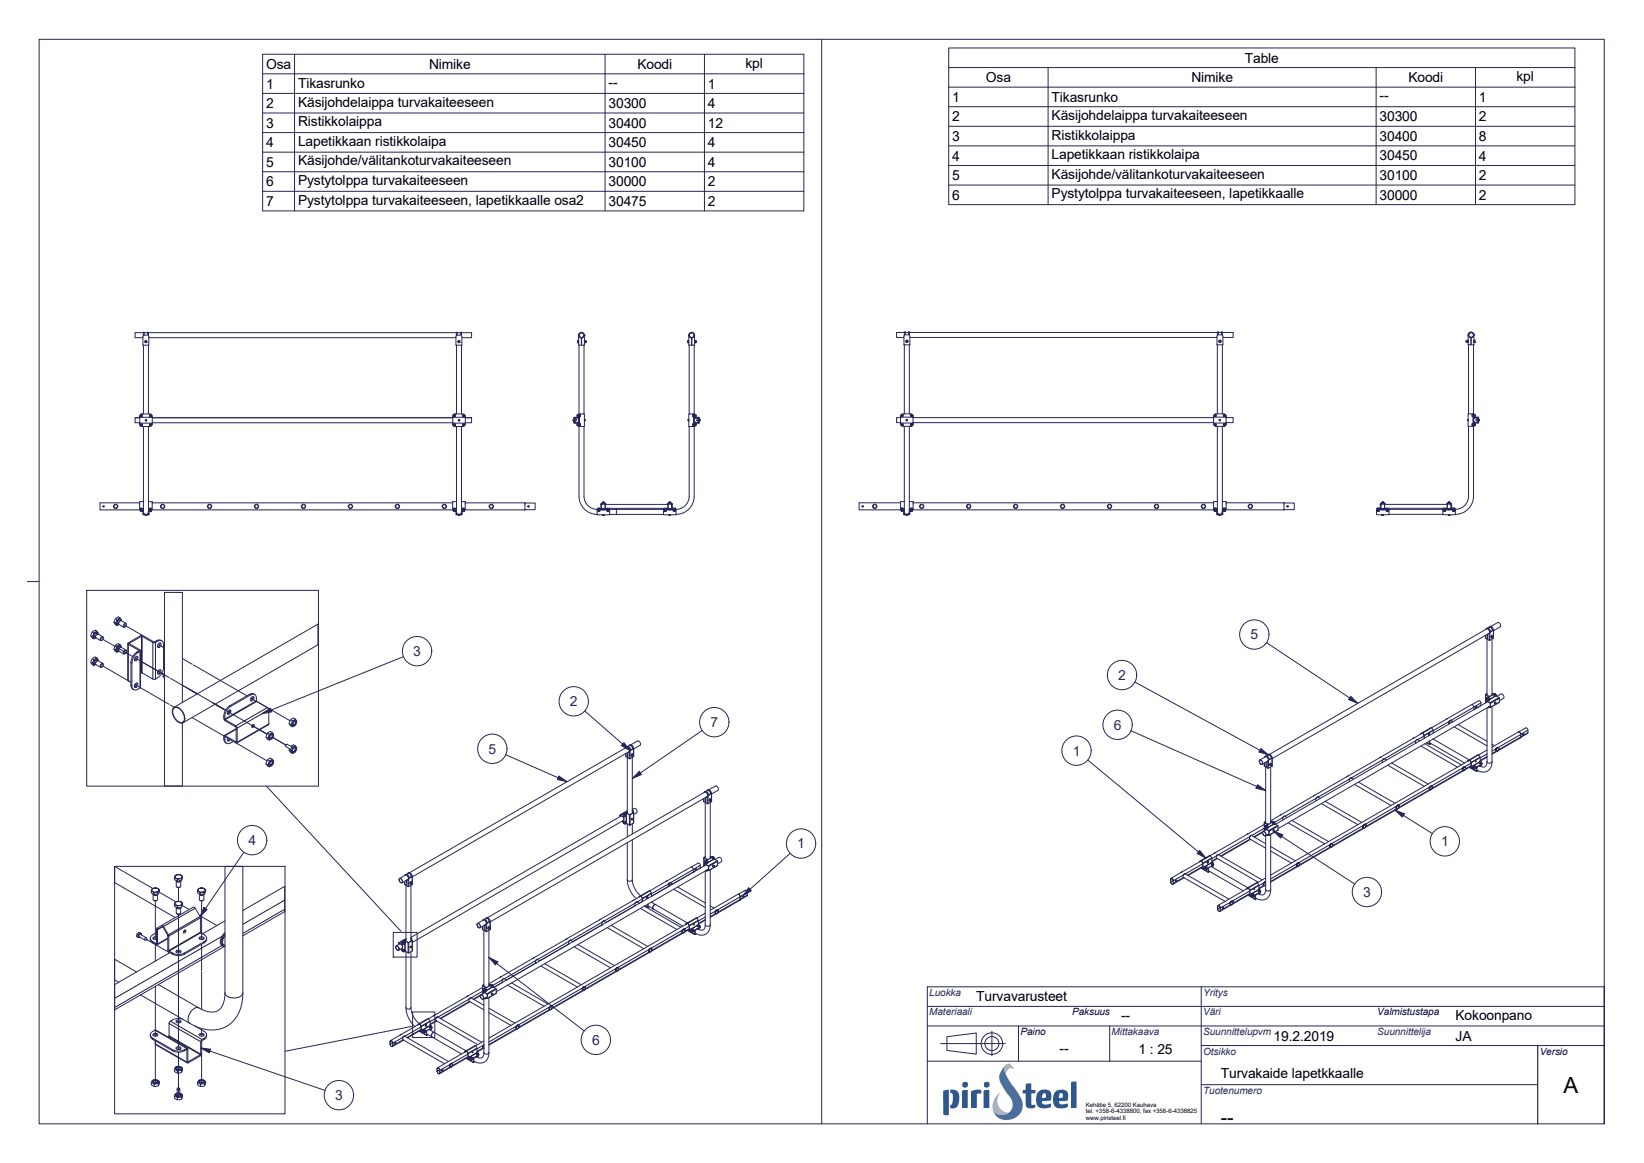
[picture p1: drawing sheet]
<svg xmlns="http://www.w3.org/2000/svg" width="420mm" height="297mm" viewBox="0 0 420 297" stroke-linecap="round" stroke-linejoin="round" font-family="sans-serif">
<defs><g id="words">
<text font-size="5.7" x="399.6" y="279">A</text>
<text font-size="5" x="312" y="287.1">--</text>
<g font-size="3.5">
<text x="68" y="17.6">Osa</text>
<text x="109.6" y="17.6">Nimike</text>
<text x="162.9" y="17.6">Koodi</text>
<text x="190.5" y="17.3">kpl</text>
<text x="318.1" y="16">Table</text>
<text x="68" y="22.6">1</text>
<text x="76.2" y="22.6">Tikasrunko</text>
<text x="155.5" y="22.3">--</text>
<text x="180.9" y="22.6">1</text>
<text x="252" y="21">Osa</text>
<text x="304.5" y="21">Nimike</text>
<text x="360" y="21">Koodi</text>
<text x="387.6" y="20.7">kpl</text>
<text x="68" y="27.6">2</text>
<text x="76.2" y="27.2">Käsijohdelaippa turvakaiteeseen</text>
<text x="155.5" y="27.6">30300</text>
<text x="180.9" y="27.6">4</text>
<text x="243.4" y="26">1</text>
<text x="268.8" y="26">Tikasrunko</text>
<text x="352.6" y="25.7">--</text>
<text x="378" y="26">1</text>
<text x="68" y="32.6">3</text>
<text x="76.2" y="32.3">Ristikkolaippa</text>
<text x="155.5" y="32.6">30400</text>
<text x="180.9" y="32.6">12</text>
<text x="243.4" y="31">2</text>
<text x="243.4" y="36">3</text>
<text x="268.8" y="30.6">Käsijohdelaippa turvakaiteeseen</text>
<text x="268.8" y="35.7">Ristikkolaippa</text>
<text x="352.6" y="31">30300</text>
<text x="352.6" y="36">30400</text>
<text x="378" y="31">2</text>
<text x="378" y="36">8</text>
<text x="68" y="37.6">4</text>
<text x="76.2" y="37.3">Lapetikkaan ristikkolaipa</text>
<text x="155.5" y="37.6">30450</text>
<text x="180.9" y="37.6">4</text>
<text x="243.4" y="41">4</text>
<text x="268.8" y="40.7">Lapetikkaan ristikkolaipa</text>
<text x="352.6" y="41">30450</text>
<text x="378" y="41">4</text>
<text x="68" y="42.6">5</text>
<text x="68" y="47.6">6</text>
<text x="76.2" y="42.3">Käsijohde/välitankoturvakaiteeseen</text>
<text x="76.2" y="47.2">Pystytolppa turvakaiteeseen</text>
<text x="155.5" y="42.6">30100</text>
<text x="155.5" y="47.6">30000</text>
<text x="180.9" y="42.6">4</text>
<text x="180.9" y="47.6">2</text>
<text x="243.4" y="46">5</text>
<text x="268.8" y="45.7">Käsijohde/välitankoturvakaiteeseen</text>
<text x="352.6" y="46">30100</text>
<text x="378" y="46">2</text>
<text x="68" y="52.6">7</text>
<text x="76.2" y="52.3">Pystytolppa turvakaiteeseen, lapetikkaalle osa2</text>
<text x="155.5" y="52.6">30475</text>
<text x="180.9" y="52.6">2</text>
<text x="243.4" y="51">6</text>
<text x="268.8" y="50.6">Pystytolppa turvakaiteeseen, lapetikkaalle</text>
<text x="352.6" y="51">30000</text>
<text x="378" y="51">2</text>
<text x="249.5" y="255.8">Turvavarusteet</text>
<text x="286.5" y="260.4">--</text>
<text x="372" y="260.4">Kokoonpano</text>
<text x="270.8" y="268.9">--</text>
<text x="291" y="269.3">1 : 25</text>
<text x="325.5" y="265.8">19.2.2019</text>
<text x="372" y="265.8">JA</text>
<text x="312" y="275.3">Turvakaide lapetkkaalle</text>
</g>
<g font-size="3.5" fill="#252559">
<text x="105.6" y="167.6">3</text>
<text x="319.6" y="163.3">5</text>
<text x="285.8" y="173.7">2</text>
<text x="145.7" y="180.4">2</text>
<text x="181.6" y="185.7">7</text>
<text x="284.7" y="186.4">6</text>
<text x="124.9" y="192.5">5</text>
<text x="274.2" y="193">1</text>
<text x="63.5" y="215.8">4</text>
<text x="203.8" y="216.7">1</text>
<text x="368.3" y="216.1">1</text>
<text x="348.4" y="229.1">3</text>
<text x="151.3" y="266.8">6</text>
<text x="85.6" y="281">3</text>
</g>
<g font-size="2.6" fill="#262659">
<text x="237.5" y="254.3">Luokka</text>
<text x="307.5" y="254.3">Yritys</text>
<text x="237.5" y="259.3">Materiaali</text>
<text x="307.5" y="259.3">Väri</text>
<text x="284.1" y="264.3">Mittakaava</text>
<text x="307.5" y="269.4">Otsikko</text>
<text x="307.5" y="264.4">Suunnittelupvm</text>
<text x="352" y="264.4">Suunnittelija</text>
<text x="307.5" y="279.3">Tuotenumero</text>
</g>
<g font-size="2.6" fill="#000040">
<text x="274" y="259.3">Paksuus</text>
<text x="352" y="259.3">Valmistustapa</text>
<text x="260.8" y="264.3">Paino</text>
<text x="393.5" y="269.3">Versio</text>
</g>
<g font-size="1.6">
<text x="277.5" y="282.6">Kehätie 5, 62200 Kauhava</text>
<text x="277.5" y="284.4">tel. +358-6-4338800, fax +358-6-4338825</text>
<text x="277.5" y="286.1">www.piristeel.fi</text>
</g>
</g></defs>
<!-- layer: Visible Edges(ISO) -->
<g fill="none" stroke="#252559" stroke-width=".26">
<path d="M36.6 85.6v-.7h.3v.7h.8v-.7h.2v.7M36.6 85.6l-.1 2.6h1.5l-.1-2.6M36.6 85.6h.1M36.6 85h-2.1v1.3h2M36.7 88.2v17.5M36.9 85h.8M37 87.1l.3-.1 .2 .1v.3l-.2 .2-.3-.2zM37.9 85.6h.1M37.9 85h78.7M37.9 88.2v17.5M38 86.3h78.5M116.6 85.6v-.7h.3v.7h.8v-.7h.2v.7"/>
<path d="M116.6 85.6l-.1 2.6h1.5l-.1-2.6M116.6 85.6h.1M116.7 88.2v17.5M116.9 85h.8M117 87.1l.3-.1 .2 .1v.3l-.2 .2-.3-.2zM117.9 85.6h.1M117.9 85h2.6v1.3h-2.5M117.9 88.2v17.5M147.7 87.5h.1M147.7 87v.5M147.7 87h.1M147.7 87.2h.1v.3h-.1"/>
<path d="M147.7 87h.1v.2M147.8 87.5h-.1M147.8 87h.1M147.8 87.5h.1M147.9 85.6a.74 .74 0 0 1 .7-.7 .74 .74 0 0 1 .8 .7M147.9 85.6h.1M147.9 85.6v2.6h.7v-1.9l-.6-.3M147.9 85.6l.1 .4v-.4M148 85.6h.1M148 88.2v17.5M148.6 86.5h.1M149.2 86l-.5 .3v1.9h.5"/>
<path d="M149.3 85.6h.1M149.3 88.2v17.5M149.4 85.6l-.2 .4 .1-.4M149.4 85.6v2.6h-.2M149.4 85.6h.1M149.4 87.5h.1M149.4 87h.1M149.4 87v.5M149.4 87h.2M149.4 87.2h.2M149.4 87.5h.2M149.6 87v.5z"/>
<path d="M149.6 87.4h.2M149.6 87.1h.2M149.8 87.1v.3M175.8 87v.4M175.8 87v.5M175.8 87.5v.1M175.8 87h.1M175.8 87.4v.2M175.8 87.1h.2v.3h-.2M175.8 87l.2 .1M176 87.4l-.2 .2M176 87h.1"/>
<path d="M176 87.5h.1M176 85.6a.74 .74 0 0 1 .8-.7 .74 .74 0 0 1 .7 .7M176 85.6l.2 .4zM176 85.6v2.6h.7v-1.9l-.5-.3M176 85.6h.1M176.1 88.2v17.5M176.7 86.5h.1M177.4 85.6h.1M177.4 88.2v17.5M177.5 85.6l-.1 .4v-.4M177.5 85.6v2.6h-.7v-1.9l.6-.3M177.5 87.5l.1 .1"/>
<path d="M177.6 87v.6M177.6 87h.1M177.6 87.6h.1M177.6 87h-.1M177.6 87.1h.1M177.6 87.4h.4M177.7 87v.6M177.8 87.1h.2M178 87.1v.3M231.1 85.6l-.1 2.5h1.5l-.1-2.5M231.1 85.5v-.7h.3v.7h.8v-.7h.2v.8M231.1 85.5v.1"/>
<path d="M231.1 88.1v17.6M231.1 84.9h-2v1.3h1.9M231.4 84.9h.8M231.5 87.3l.2 .1M231.6 87l-.1 .3M231.8 86.9l-.2 .1M231.8 86.9l.2 .2M232 87.3l-.3 .1M232 87.1v.2M232.4 88.1v17.6M232.4 85.5h.1M232.4 84.9h78.7"/>
<path d="M232.5 86.2h78.5M311.1 85.6l-.1 2.5h1.5l-.1-2.5M311.1 85.5v-.7h.3v.7h.8v-.7h.2v.8M311.1 85.5v.1M311.1 88.1v17.6M311.4 84.9h.8M311.5 87.3l.2 .1M311.6 87l-.1 .3M311.8 86.9l.2 .2M311.8 86.9l-.2 .1M312 87.3l-.3 .1M312 87.1v.2"/>
<path d="M312.4 88.1v17.6M312.4 85.5h.1M312.4 84.9h2.7v1.3h-2.6M374.7 87v.3M374.7 87h.3M374.7 87.3h.3M375 86.9v.5h.2v-.5M375 86.9v.5h.2M375 87.1h.2M375 86.9h.2M375.2 86.9h.1M375.2 85.5h.1"/>
<path d="M375.2 85.5a.74 .74 0 0 1 .8-.7 .74 .74 0 0 1 .7 .7M375.2 85.5v2.6h.7v-1.8l-.6-.4M375.2 85.6l.1 .3v-.3M375.3 85.5h.1M375.3 88.1v17.6M375.9 86.4h.1M376.5 85.2a.64 .64 0 0 0-.7-.3 .64 .64 0 0 0-.5 .6M376.6 85.9l-.6 .4v1.8h.6M376.6 88.1v17.6h-1.4v3.2h1.4M376.6 85.5h.1M376.7 85.6l-.1 .3v-.2M376.7 85.5v2.6h-.1"/>
<path d="M376.7 85.5h.1M376.7 86.9h.1M376.7 87.4h.1M376.7 87.4h.2zM376.7 87.1h.2M376.9 87.4h.1M376.9 86.9h-.2v.5M376.9 86.9v.5M35.7 108.3l.2 .5 .4 .1M35.7 106.7h-1.2M35.7 106.7h-1.2v1.3h1.2M35.7 106.7v-.1h3.2v.1"/>
<path d="M35.7 107.9v.2h3.2M35.7 106.3v2M36 108.2h.3l.1 .3-.1 .3h-.3l-.2-.3zM36 105.9h.3l.1 .3-.1 .2h-.3l-.2-.2zM36.3 105.7l-.4 .2-.2 .4M36.3 105.7l2.2 .1 .4 .3v.5M36.7 108.9l-.1 22.5M37.2 107.3l.1 .2M37.3 107.2l-.1 .1M37.3 107.2l.1 .1M37.3 107.2h-.1M37.3 107.2h.2"/>
<path d="M37.4 107.4l-.1 .1M37.4 107.3v.1M37.5 107.4l-.2 .1M37.5 107.2v.2M37.9 108.9v22.4l-1.2 .1M38.3 108.2h.3l.2 .3-.2 .3h-.3l-.1-.3zM38.3 105.9h.3l.2 .3-.2 .2h-.3l-.1-.2zM38.9 106.7v1.6l-.2 .5-.4 .1h-2M38.9 106.7h76.8v-.1h3.2v.1M38.9 108h76.8M115.7 108.3l.2 .5 .4 .1M115.7 107.9v.2h3.2"/>
<path d="M115.7 106.3v2M116 108.2h.3l.1 .3-.1 .3h-.3l-.2-.3zM116 105.9h.3l.1 .3-.1 .2h-.3l-.2-.2zM116.3 105.7l-.4 .2-.2 .4M116.3 105.7l2.2 .1 .4 .3v.5M116.7 108.9l-.1 22.5M117.2 107.4l.1 .1M117.2 107.3v.1M117.2 107.2v.2M117.3 107.2l-.1 .1M117.3 107.2l.1 .1M117.3 107.2h-.1"/>
<path d="M117.3 107.2h.2M117.4 107.4l-.1 .1M117.4 107.3v.1M117.5 107.4l-.2 .1M117.5 107.2v.2M117.9 108.9v22.4l-1.2 .1M118.3 108.2h.3l.2 .3-.2 .3h-.3l-.1-.3zM118.3 105.9h.3l.2 .3-.2 .2h-.3l-.1-.2zM118.9 106.7v1.6l-.2 .5-.4 .1h-2M118.9 106.7h1.6v1.3h-1.6M146.5 107.3h.1M146.5 107.3v.1"/>
<path d="M146.5 107.2l.2 .3-.2-.1M146.5 107.2v.1M146.7 107.9l1.2 .2 .1 .8M146.8 107.9v.1M146.8 106.7v1.2M146.8 107.2h.4M146.8 107.4h.4M146.8 106.7h.1M146.8 108l1.2 .1M147.2 107.2l.2 .1-.2 .1zM147.5 108.3v.4M147.5 106v.3"/>
<path d="M147.5 108.7h.1M147.5 108.3h.1M147.5 106.3h.1M147.5 106h.1M147.6 105.9l.1 .5h.2M147.6 108.7l.1 .1M147.7 108.8h.2M147.7 105.9h.2M147.7 105.9h-.1M147.7 108.2v.6M147.7 105.9v.5M147.7 108.5h.2"/>
<path d="M147.7 106.2h.2M147.9 108.5v.3M147.9 108.2v.3M147.9 106.2v.2M147.9 105.9v.3M147.9 105.9h.1M147.9 108.3l-.2-.1-.1 .5M147.9 108.7v.1M148 108.9v17.8a4.6 4.6 0 0 0 4.6 4.7M148 106.6v.4M148 107.2v.2M148 107.6v.4"/>
<path d="M148 106.6l-1.2 .1M148 107.1l-.1-1.4v.9h-1.2v1.3M148 107.5l.1 1.4M148 105.7l.1 3.2M148.1 105.7h1.1M148.1 108.9h1.1M148.1 108.7h.1M148.1 108.3h.1M148.1 106.4h.1M148.1 108.5h.2M148.1 106.2h.2M148.3 108.2v.4"/>
<path d="M148.3 105.9v.4M148.3 108.6v.2M148.3 108.2h-.2v.6h.2M148.3 106.3v.1M148.3 105.9h-.2v.5h.2M149.2 105.7h.2v3.2h-.2M149.3 108.9v17.8a3.4 3.4 0 0 0 3.3 3.4M149.4 107.3h.1M149.5 107.2v.2M149.5 107.2l-.1 .3 .1-.1M175.9 107.3h.1M175.9 107.3v.1"/>
<path d="M175.9 107.2l.1 .3-.1-.1M175.9 107.2v.1M176.1 108.9v17.8a3.4 3.4 0 0 1-3.3 3.4M176.2 105.7l-.2 3.2h1.4v-1.4M176.2 105.7h1.2M177.1 108.6v.2M177.1 108.4v.1M177.1 106.3v.1M177.1 106v.2M177.1 106v.3M177.1 108.4v.2M177.1 108.5v.1"/>
<path d="M177.1 108.2v.2M177.1 108.2h.2v.3h-.2M177.1 106.2v.1M177.1 105.9v.1M177.1 105.9h.2M177.3 108.5v.3h-.2M177.3 105.9v.3h-.2M177.3 106.2v.2h-.2M177.3 108.7h.1M177.3 108.3h.1M177.3 106.4h.1M177.3 105.7v3.2"/>
<path d="M177.4 106.3v.8M177.4 108.9v17.8a4.6 4.6 0 0 1-4.6 4.7M177.4 106.6v.5M177.4 107.2v.3M177.4 107.6v.4M177.5 106.5l-.1-.8v.9l1.2 .1v1.2M177.5 108.3h.2v.4M177.5 108.7v.1M177.5 106.6h.1M177.5 108.8h.2M177.5 105.9h.2M177.5 105.9h.1"/>
<path d="M177.5 106.6h1.2v1.3M177.5 108.1h.1M177.5 108.2v.6M177.5 105.9v.5M177.5 108.5h.2M177.5 106.2h.2M177.7 108.2v.6M177.7 105.9v.5M177.7 105.9h.1M177.7 105.9v.5h-.2M177.7 108.7v.1M177.7 108.7h.2"/>
<path d="M177.7 108.3h.2M177.7 106.3h.2M177.7 106h.2M177.9 108.3v.4M177.9 106v.3M178 107.3l.1-.1v.2zM178.1 107.2h.5M178.1 107.4h.5M178.6 107.9l-1.2 .1v.9l.1-.8M178.7 107.9l-1.2 .2M178.7 107.2h.2M178.7 107.2v.3"/>
<path d="M178.7 107.3h.2M178.9 107.2v.2M178.9 107.4l-.2 .1M230.2 107.9v.1l3.1 .1M230.2 108l.1 .7 .5 .2M230.2 106.7h-1.1v1.2h1.1M230.4 108.2h.3l.2 .3-.2 .2h-.3l-.1-.2zM230.4 105.9h.3l.2 .2-.2 .3h-.3l-.1-.3zM230.7 105.7h2.3l.4 .6M230.7 108.9h2M230.8 105.7l-.5 .2-.1 .6M231.1 108.9v22.4l1.3 .1"/>
<path d="M231.6 107.4l.1 .1M231.6 107.2v.2M231.6 107.4l.2 .1M231.7 107.1l-.1 .1M231.7 107.1l.2 .2-.2 .2M231.8 107.1l.1 .2-.1 .2M232.4 108.9v22.4M232.7 108.9h.1M232.8 108.2h.3l.1 .3-.1 .2h-.3l-.2-.2zM232.8 105.9h.3l.1 .2-.1 .3h-.3l-.2-.3zM233.2 105.9l.2 .4M233.3 106.7v-.2h-3.1v1.4"/>
<path d="M233.3 106.3v2.2l-.5 .4M233.3 106.7h76.8M233.3 107.9h76.8M310.1 107.9v.1l3.3 .1M310.1 108l.1 .5 .3 .3 2.2 .1M310.4 108.2h.3l.2 .3-.2 .2h-.3l-.1-.2zM310.4 105.9h.3l.2 .2-.2 .3h-.3l-.1-.3zM311.1 108.9v22.4l1.3 .1M311.6 107.4l.1 .1M311.6 107.2v.2M311.6 107.4l.2 .1M311.7 107.1l-.1 .1"/>
<path d="M311.7 107.1l.2 .1M311.8 107.1l.1 .1M311.9 107.4l-.2 .1M311.9 107.2v.2M311.9 107.4l-.1 .1M312.4 108.9v22.4M312.7 108.9h.1M312.8 108.2h.3l.1 .3-.1 .2h-.3l-.2-.2zM312.8 105.9h.3l.1 .2-.1 .3h-.3l-.2-.3zM313.2 105.9l.2 .4M313.4 106.7v-.2h-3.3v1.4M313.4 106.3l-.1 2.2-.5 .4"/>
<path d="M313.4 106.3l-.4-.6h-2.3l-.4 .2-.2 .6M313.4 106.7h1.7v1.2h-1.7M375.1 107.4v.1M375.1 107.2v.1M375.1 107.2v.2M375.1 107.3v.1M375.1 107.5h.1M375.1 107.3h.1M375.2 107.1v.4M375.2 107.1l-.1 .1M375.3 108.9v17.8M376.3 108.6v.1"/>
<path d="M376.3 108.3v.2M376.3 106.3v.1M376.3 106v.1M376.3 106v.3M376.3 108.3v.3M376.3 108.5v.1M376.3 108.2v.1M376.3 108.2h.1v.3h-.1M376.3 106.1v.2M376.3 105.9v.1M376.3 105.9h.1v.2h-.1M376.4 108.5v.2h-.1"/>
<path d="M376.4 106.1v.3h-.1M376.4 108.7h.1M376.4 106.4h.1M376.5 105.7v3.2M376.6 105.7l.1 .8 1.2 .2v1.3l-1.2 .1v.8l-.1-.9 1.2-.1v-1.2l-1.2-.1zM376.6 106.3v.8M376.6 107.5v1.4M376.6 106.6v.4M376.6 107.2v.2M376.6 107.6v.4M376.6 108.9v17.8M376.7 108.7h.1"/>
<path d="M376.7 106.4h.1M376.7 108.7h.2M376.7 108.2h.2M376.7 106.4h.2M376.7 108.2h.1M376.7 105.9h.2M376.7 105.9h.1M376.7 108.2v.5M376.7 105.9v.5M376.7 108.5h.2M376.7 106.1h.2M376.9 108.2v.5"/>
<path d="M376.9 105.9v.5M376.9 108.2h.1M376.9 105.9h.1M376.9 108.3h.2M376.9 106h.2M376.9 106.4h.1M376.9 108.6h.2M376.9 106.3h.2M377.1 108.3v.3M377.1 106v.3M377.2 107.3l.1-.1v.2zM377.3 107.2h.5"/>
<path d="M377.3 107.4h.5M377.8 107.9h.1M377.9 107.3h.1M378 107.1l.1 .3M378.1 107.4l-.1 .1M378.1 107.1l-.2 .1 .1 .3M378.1 107.1v.3M35.7 128.4h-10.1v1.8h10.1M35.7 130.2h.8l.2 1.3 1.3-.1 .1-1.2M35.7 130.2l.9 .1M35.9 130.4h.5M35.9 130.3h.2"/>
<path d="M35.9 129.8v.2h.5v-.2M35.9 130.5h.5M35.9 130.3v.2M35.9 129.8h.4M35.9 130h.1M35.9 130.2v.1M36 130.6h.3M36 130.5v.1M36.1 130.3h.3M36.1 129.8v.2M36.1 130.3v.1M36.3 129.8h.1"/>
<path d="M36.3 129.8h-.4M36.3 130.5v.1M36.3 130.1h.4M36.4 130h.1M36.4 130.3h.1M36.4 130.3v.2M36.4 130.5h-.1M36.6 131.3l.1 .1M36.6 130.2l.1 .1M36.7 130l-1 .1M36.7 128.1h-1v1.9M36.7 131.3v.1"/>
<path d="M36.7 130.7a.64 .64 0 0 0 .6 .7 .64 .64 0 0 0 .6-.7M37.1 131.6h.1M37.2 131.4h.1M37.2 131.6h.2M37.3 131.6h-.1M37.3 131.6h.1M37.3 131.5v.1M37.4 131.4h.1M37.5 131.6h-.1M37.5 131.5l-.4 .1M37.5 131.5v.1M37.5 131.5h.1"/>
<path d="M37.5 131.6h.1M37.9 130h1l-1 .1M37.9 130.2h.1M37.9 128.1h1v1.9M38.1 130.2l.8-.1-1 .2M38.1 130.2l-.2 1.3M38.2 130.4h.5M38.2 130.3h.3M38.2 129.8v.2h.5v-.2M38.2 130.3v.2M38.2 130.5h.1M38.2 129.8h.4"/>
<path d="M38.2 130.5h.5M38.2 130.2v.1M38.3 130.6h.3M38.3 130.5v.1M38.5 130.3h.2M38.5 129.8v.2M38.5 130.3v.1M38.6 129.8h.1M38.6 129.8h-.4M38.6 130.6v-.1v.2M38.7 130.2v.1M38.7 130h.1"/>
<path d="M38.7 130.3v.2M38.7 130.5h.1M38.9 130.2h76.8M38.9 128.4h76.8M115.7 130.2h.8l.2 1.3 1.3-.1 .1-1.2M115.7 130.2h1M115.9 130.4h.5M115.9 130.3h.2M115.9 129.8v.2h.5v-.2M115.9 130.3v.2M115.9 129.8h.4M115.9 130.2v.1"/>
<path d="M115.9 130h.1M116 130.6h.3M116 130.5v.1M116.1 130.3h.3M116.1 129.8v.2M116.1 130.3v.1M116.3 129.8h.1M116.3 129.8h-.4M116.3 130.5v.1M116.3 130.1h.4M116.4 130h.1M116.4 130.2v.1"/>
<path d="M116.4 130.3v.2M116.4 130.4l-.5 .1M116.6 130.2h.1M116.7 131.3v.1M116.7 130l-1 .1M116.7 128.1h-1v1.9M116.7 130.7a.64 .64 0 0 0 .6 .7 .64 .64 0 0 0 .6-.7M117.1 131.6h.1M117.2 131.4h.1M117.2 131.6h.2M117.3 131.6h-.1M117.3 131.6h.1"/>
<path d="M117.3 131.5v.1M117.4 131.4h.1M117.5 131.6h-.1M117.5 131.5l-.4 .1M117.5 131.5v.1M117.9 130.2h.1M117.9 128.1h1v1.9M117.9 130h.4M118.1 130.2l.8-.1-1 .2M118.1 130.2l-.2 1.3M118.2 130.4h.5M118.2 130.3h.3"/>
<path d="M118.2 129.8v.2h.5v-.2M118.2 130.5h.5M118.2 130.3v.2M118.2 129.8h.4M118.2 130.2v.1M118.2 130h.1M118.3 130l.6 .1h-1M118.3 130.6h.3M118.3 130.5v.1M118.5 130.3h.2M118.5 129.8v.2M118.5 130.3v.1"/>
<path d="M118.6 129.8h.1M118.6 129.8h-.4M118.6 130.6v-.1v.2M118.7 130h.1M118.7 130.2v.1M118.7 130.3v.2M118.7 130.5h.1M118.9 128.4h15.3v1.8M118.9 130.2h15.3M134.1 128.4l2.7 .1v1.7h-2.6M134.2 130.2h.1M134.2 130.2h-.1"/>
<path d="M152.6 131.4v.1h3.2v-.1M152.6 130.2v1.2M152.7 130.4h.6M152.7 130.3h.6M152.7 129.8h.5M152.7 129.8v.2h.5M152.8 129.8h.5M152.8 129.8h-.1M152.8 130.2l-.1 .2M152.8 130h.1M152.9 130.6h.3M152.9 129.8v.2"/>
<path d="M152.9 130.3v.3M153.2 129.8v.2l.1-.2M153.2 130.3v.3M153.2 130.1l-.6 .1M153.2 130h-.6l.6 .1M153.2 130.1h.7M153.3 129.8h-.1M153.3 129.8h.1M153.3 130.2v.1M153.3 130h.1M153.3 130.3v.1M153.6 128.7v1.3h-.4"/>
<path d="M153.6 128.8h1.1v1.1l-1.1-.1M153.6 128.8h.1M153.6 128.6l.6-.5 .6 .5M153.6 128.6v.1M153.6 130.1h.3M153.7 130l-.1 .1M153.7 129.9h.1M153.7 128.9a.5 .5 0 0 1 .5-.5 .5 .5 0 0 1 .5 .5M153.7 128.7v.1M153.7 128.9v.8M153.7 129.9v.1M153.7 129.7a.5 .5 0 0 0 .5 .5 .5 .5 0 0 0 .5-.5"/>
<path d="M153.7 128.7h.1M153.7 128.7l.5-.5 .5 .5M153.7 128.9a.45 .45 0 0 1 .5-.4 .45 .45 0 0 1 .4 .4v.8a.45 .45 0 0 1-.4 .5 .45 .45 0 0 1-.5-.5M153.8 129.9l.2 .2M153.8 128.8l.4-.3 .4 .3M153.9 130.1h.6M154 130.1h.4M154 131.6h.1M154 131.5v.1M154.1 131.6h.3M154.1 131.5h-.1M154.1 131.6h.1"/>
<path d="M154.1 131.5v.1M154.3 131.5v.1M154.4 131.5h.1M154.4 131.5h-.4M154.4 131.6h.1M154.4 131.5v.1M154.5 130.1h.7M154.5 130.1h.3M154.6 129.9l-.3 .2M154.7 129.8h16M154.7 128.8h16M154.7 128.7h.1"/>
<path d="M154.7 129.8l.2 .3M154.7 128.7v.1M154.8 128.6v.2M154.8 129.8l.1 .2h.9l-.6 .1M155.1 130.4h.6M155.1 130.3h.6M155.1 129.8v.2h.4M155.2 130.2l-.1 .2M155.2 130h.1M155.2 130.1l.6 .1h-3.2M155.2 129.8v.2M155.2 130.6h.3"/>
<path d="M155.2 130.5v.1M155.2 130.3v.1M155.5 130.3v.3M155.6 129.8l-.1 .2 .2-.2M155.6 130.2l.1 .1M155.6 130h.1M155.7 130.3v.1M155.8 130.2v1.2M155.8 131.4h13.8M155.8 130.1h13.8M157.5 130.1h.1M157.5 130.1v1.3"/>
<path d="M169.6 130.2h3.2M169.6 130.1h1.3M169.6 130.1v1.3M169.7 130.4h.6M169.7 130.3h.6M169.7 129.8l.2 .2M169.7 130.3v.1M169.7 129.8h.1M169.8 130.2l-.1 .1M169.8 130h.1M169.8 130.6h.4M169.9 130.3l-.1 .3"/>
<path d="M169.9 129.8v.2h.3v-.2M170.1 129.8h.1M170.2 130.3v.3M170.2 130.2l.1 .1M170.2 130h.1M170.3 129.8l-.1 .2M170.3 130.3v.1M170.5 130l-.9 .1M170.6 130h-.1M170.6 129.8v.2M170.6 128.6l.6-.5 .6 .5M170.6 128.6v.2"/>
<path d="M170.6 130.1h.3M170.7 129.8l-.2 .3M170.7 128.7v.1M170.7 128.7h.1M170.8 128.7a.5 .5 0 0 1 .5-.3 .5 .5 0 0 1 .4 .5v.8a.5 .5 0 0 1-.5 .5 .5 .5 0 0 1-.5-.5 .48 .48 0 0 0 .5 .5 .48 .48 0 0 0 .4-.5v-.8a.48 .48 0 0 0-.4-.4 .48 .48 0 0 0-.5 .4zM170.8 129.9l.2 .2M170.8 128.8l.4-.3 .4 .3M170.9 130.1h.5M171 131.6h.1M171 131.5l.4 .1M171 130.1h.4M171 131.5v.1"/>
<path d="M171 131.6h.3M171 131.5h.1M171.1 131.5v.1M171.2 128.2h.1M171.2 128.2l-.5 .5M171.2 128.2l.5 .5M171.3 131.6h-.3M171.3 131.6h.1M171.3 131.5v.1M171.4 131.6h-.1M171.5 130.1h1.3M171.5 130.1h.2"/>
<path d="M171.6 129.9l-.3 .2M171.7 128.7h.1M171.7 129.9l.1 .2M171.7 128.7v.1M171.8 128.6v1.4M171.8 130h.1M171.8 128.8h-1.1v1.1l1.1-.1M171.8 130h.4M172 130.4h.6M172 130.3h.6M172 129.8h.2M172 129.8l.2 .2"/>
<path d="M172 130.3v.1M172.1 129.8h.5M172.1 129.8h-.1M172.1 130h.1M172.1 130.2l-.1 .1M172.2 130l.6 .1M172.2 130.6h.3M172.2 129.8v.2h.3v-.2M172.2 130.3v.3M172.5 130.3v.3M172.6 129.8h.1M172.6 129.8h-.4"/>
<path d="M172.6 130.2v.1M172.6 130h.1M172.6 129.8l-.1 .2M172.6 130.3v.1M172.8 130.1v1.4h-3.2v-.1M230.2 128.4h-10.6v1.8h10.6M230.2 130.2h.8M230.2 130.2l.8-.1 .1 .2M230.3 130.2v.3M230.3 130.5h.1M230.3 129.8v.2h.6v-.2M230.3 130.3h.3"/>
<path d="M230.3 129.8h.4M230.3 130.3h.1M230.4 130.5h.4M230.4 130.2h-.1M230.4 130h.1M230.4 130.6h.4M230.4 130.5v.1M230.6 130.3h.3M230.6 129.8v.2M230.6 130.3v.1M230.7 129.8h.2M230.7 129.8h-.4"/>
<path d="M230.8 130.5v.1M230.8 130.1h.3M230.8 130.2h.1M230.8 130h.1M230.9 130.4h-.6M230.9 130.2v.3M230.9 130.5h-.1M231 130.2l.1 1.3zM231.1 130.2h.1M231.1 130.7a.64 .64 0 0 0 .7 .7 .64 .64 0 0 0 .6-.7M231.1 130l-.9 .1M231.1 128.1h-.9v1.9"/>
<path d="M231.6 131.6h.1M231.6 131.6l.1-.1 .2 .1M231.7 131.4h.1M231.7 131.6h.1M231.8 131.6h-.1M231.8 131.6h.1M231.8 131.5v.1M231.9 131.4h.1M231.9 131.6h-.1M232.4 131.4l.1-1.2 .9-.1-.9 .1v1.2l-1.4 .1M232.4 131.3v.1M232.4 130h1l-1 .1"/>
<path d="M232.4 128.1h1v1.9M232.4 130.2v.1M232.7 130.3h.2M232.7 130.2v.3zM232.7 130.4h.1M232.7 129.8v.2h.5v-.2M232.7 130.4h.5M232.7 129.8h.4M232.8 130.6h.3M232.8 130.6v-.1v.2M232.9 130.3h.3M232.9 129.8v.2"/>
<path d="M232.9 130.3v.1M233.1 129.8h.1M233.1 129.8h-.4M233.1 130.5v.1M233.2 130.2v.3h-.5M233.2 130h.1M233.4 130.2h76.8M233.4 128.4h76.8M310.2 130.2h.8M310.2 130.2l.8-.1 .1 .2M310.3 130.2v.3M310.3 130.5h.1"/>
<path d="M310.3 129.8v.2h.6v-.2M310.3 130.3h.3M310.3 129.8h.4M310.3 130.3h.1M310.4 130.5h.4M310.4 130.2h-.1M310.4 130h.1M310.4 130.6h.4M310.4 130.5v.1M310.6 130.3h.3M310.6 129.8v.2M310.6 130.3v.1"/>
<path d="M310.7 129.8h.2M310.7 129.8h-.4M310.8 130.5v.1M310.8 130.1h.3M310.8 130.2h.1M310.8 130h.1M310.9 130.4h-.6M310.9 130.2v.3M310.9 130.5h-.1M311 130.2v.1M311 130.3l.1 1.1 1.3 .1 .1-1.3 .9-.1-.9 .1-.1 1.2M311.1 130.2h.1"/>
<path d="M311.1 130l-.9 .1M311.1 128.1h-.9v1.9M311.1 130.7a.64 .64 0 0 0 .7 .7 .64 .64 0 0 0 .6-.7M311.6 131.6h.1M311.6 131.5v.1M311.6 131.5l.3 .1M311.6 131.5h.1M311.7 131.4h.1M311.7 131.6h.1M311.8 131.6h-.1M311.8 131.6h.1M311.8 131.5v.1"/>
<path d="M311.9 131.4h.1M311.9 131.6h-.1M312.4 130h1l-1 .1M312.4 128.1h1v1.9M312.4 131.3v.1M312.4 130.2v.1M312.7 129.8v.2h.5v-.2M312.7 130.4h.5M312.7 130.3h.2M312.7 129.8h.4M312.7 130.2v.3M312.7 130.5h.1"/>
<path d="M312.7 130.2h.1M312.8 130.6h.3M312.8 130.5v.1M312.9 130.3h.3M312.9 129.8v.2M312.9 130.3v.1M313.1 129.8h.1M313.1 129.8h-.4M313.1 130.5v.1M313.2 130.2v.3h-.5M313.2 130h.1M313.4 128.4h14.8v1.8"/>
<path d="M328.1 128.4l2.7 .1v1.7h-2.6M328.2 130.2h-14.8M328.2 130.2h-.1M351.8 130.2v1.3h3.2v-.2M351.9 130.4h.6M351.9 130.3h.6M351.9 129.8v.2h.5M352 129.8h.5M352 129.8h-.1M352 130.2l-.1 .2M352 129.8h.4M352 130h.1"/>
<path d="M352.1 130.6h.3M352.1 129.8v.2M352.1 130.3v.3M352.4 129.8h.1M352.4 129.8v.2l.1-.2M352.4 130.3v.3M352.4 130h-.6l.6 .1M352.4 130.1l-.6 .1M352.4 130.1h.7M352.5 130.2v.1M352.5 130h.1M352.5 129.8h.1"/>
<path d="M352.5 130.3v.1M352.8 129.8l1.1 .1M352.8 130.1h.2M352.9 128.7v.1M352.9 129.9l-.2 .2M353 128.7a.45 .45 0 0 1 .5-.2 .45 .45 0 0 1 .3 .4v.8a.45 .45 0 0 1-.4 .5 .45 .45 0 0 1-.5-.5zM353 129.9l.2 .2M353 128.8l.4-.3 .3 .3M353.1 130.1h.5M353.2 130.1h.4M353.2 131.6h.1M353.2 131.5h.4"/>
<path d="M353.2 131.5v.1M353.2 131.6h.4M353.2 131.5h.1M353.3 131.6h.1M353.3 131.6h.3M353.3 131.5v.1M353.4 128.2h.1M353.4 128.2l-.5 .5M353.4 128.2l.5 .5M353.5 128.1l-.7 .6v1.3h-.4M353.5 131.5v.1M353.5 128.1l.5 .7"/>
<path d="M353.6 131.5h.1M353.6 131.6h.1M353.6 131.5v.1M353.7 130.1h.7M353.7 130.1h.3M353.7 129.9l-.2 .2M353.9 128.8h-1.1M353.9 129.8h16M353.9 128.8h16M353.9 128.9a.5 .5 0 0 0-.5-.5 .5 .5 0 0 0-.5 .5v.8a.5 .5 0 0 0 .5 .5 .5 .5 0 0 0 .5-.5M353.9 128.7l.1 1.4M354 129.8v.2h.4"/>
<path d="M354.3 130.4h.6M354.3 130.3h.6M354.3 129.8v.2h.4M354.3 129.8h.1M354.3 130.2v.2M354.3 130h.1M354.4 130h.6l-.6 .1M354.4 130.1l.6 .1h-3.2M354.4 130.6h.3M354.4 130.3v.3M354.5 129.8l-.1 .2M354.7 129.8v.2l.2-.2"/>
<path d="M354.7 130.3v.3M354.8 130.2l.1 .1M354.8 130h.1M354.8 129.8h.1M354.9 130.3v.1M355 130.2v1.1M355 131.4h13.8M355 130.1h13.8M368.8 130.2h3.2M368.8 130.1h1.3M368.8 130.1v1.2M368.9 130.4h.6"/>
<path d="M368.9 130.3h.6M368.9 130.3v.1M368.9 129.8l.1 .2M369 130.2l-.1 .1M369 130h.1M369 129.8h.1M369 130.6h.3M369 130.3v.3M369.3 129.8v.2h-.3v-.2M369.3 130.3v.3M369.4 130.2l.1 .1M369.4 130h.1"/>
<path d="M369.5 129.8h.1M369.5 129.8l-.2 .2M369.5 130.3v.1M369.7 129.8v.2l-.9 .1M369.8 130.1h.2M369.8 129.8l-.1 .3M369.8 128.7v.1M369.8 128.7l.6-.5 .5 .5M369.9 128.9a.5 .5 0 0 1 .5-.5 .5 .5 0 0 1 .5 .5v.8a.5 .5 0 0 1-.5 .5 .5 .5 0 0 1-.5-.5M370 128.7a.45 .45 0 0 1 .5-.2 .45 .45 0 0 1 .3 .4v.8a.45 .45 0 0 1-.4 .5 .45 .45 0 0 1-.5-.5zM370 129.9l.2 .2M370 128.8l.4-.3 .3 .3"/>
<path d="M370.1 130.1h.5M370.2 131.6h.1M370.2 131.5l.3 .1M370.2 130.1h.4M370.2 131.5v.1M370.2 131.6h.3M370.2 131.5h.1M370.3 131.5v.1M370.4 131.6h-.2M370.4 131.6h.1M370.4 131.5v.1M370.5 131.6h.1"/>
<path d="M370.7 130.1h1.3M370.7 130.1h.2M370.7 129.9l-.2 .2M370.9 129.9l.1 .2M370.9 128.7v.1M370.9 128.8v1.1M370.9 128.8h-1v1.1h1M371 129.9v.1h.4M371 128.7v.1M371 128.7l-.6-.6-.7 .7M371.2 130.4h.6M371.2 130.3h.6"/>
<path d="M371.2 129.8l.2 .2M371.2 130.3v.1M371.3 129.8h.5M371.3 129.8h-.1M371.3 130.2l-.1 .1M371.3 130h.1M371.3 129.8h.1M371.4 130l.6 .1M371.4 130.6h.3M371.4 129.8h.4M371.4 129.8v.2h.3v-.2M371.4 130.3v.3"/>
<path d="M371.7 130.3v.3M371.8 130.2v.1M371.8 130h.1M371.8 129.8l-.1 .2M371.8 130.3v.1M372 130.1v1.4h-3.2v-.2M375.3 126.7a3.4 3.4 0 0 1-3.3 3.4M376.6 126.7a4.6 4.6 0 0 1-4.6 4.7M29.5 158l.4 .2 .8-.4-.4-.2a1.19 1.19 0 0 0-.8 1.9l.4 .3-.4-.6M29.9 158.2l-.4 1-.4-.2M30.1 158.3a.41 .41 0 0 1 .5-.2 .41 .41 0 0 1 .3 .4 .66 .66 0 0 0-.5 1 .46 .46 0 0 1-.7-.2 .46 .46 0 0 1 .2-.6zM30.4 159.5l-.5 .3"/>
<path d="M30.7 157.8l.4 .5-.1 .2M30.8 158.1a.88 .88 0 0 0-.9 .4 .88 .88 0 0 0 .1 1M30.9 158.5a.53 .53 0 0 0-.8 .2 .53 .53 0 0 0 .3 .7M31 158.5a.66 .66 0 0 0-.6 1l1.2 .7M31 158.5l1.2 .7M31.9 159.4l.1-.1a.4 .4 0 0 1 .2 .6 .4 .4 0 0 1-.5 .1zM32.3 159.6v-.3a.51 .51 0 0 0-.7 .2 .51 .51 0 0 0 .2 .7l.2-.1M42 151.3v49.5M46.6 151.3v28.1M81.3 159.4l-36.8 21.2M381.1 160l1.7-1a.74 .74 0 0 1 .6 1.1l-1.7 1M23.6 168.2l.4 .3 .8-.5-.5-.2a1.19 1.19 0 0 0-.7 1.9l.4 .3-.4-.5"/>
<path d="M23.6 161.4l.4 .2 .8-.4-.5-.2a1.19 1.19 0 0 0-.7 1.9l.4 .3-.4-.6M24 168.5l-.4 1-.4-.3M24 161.6l-.4 1-.4-.2M24.4 169.6a.53 .53 0 0 1-.2-.7 .53 .53 0 0 1 .8-.2 .66 .66 0 0 0-.5 1M24.4 162.8a.53 .53 0 0 1-.2-.7 .53 .53 0 0 1 .8-.2 .66 .66 0 0 0-.5 1M24.5 169.7l-.5 .3M24.5 162.9l-.5 .3M24.8 168l.3 .6-.1 .1a.47 .47 0 0 0-.4-.4 .47 .47 0 0 0-.5 .4 .56 .56 0 0 0-.3 .6 .56 .56 0 0 0 .5 .5l.2-.1M24.8 161.2l.3 .6-.1 .1a.47 .47 0 0 0-.4-.5 .47 .47 0 0 0-.5 .5 .56 .56 0 0 0-.3 .6 .56 .56 0 0 0 .5 .4h.2M24.9 168.3a.88 .88 0 0 0-.9 .5 .88 .88 0 0 0 0 1M24.9 161.5a.88 .88 0 0 0-.9 .5 .88 .88 0 0 0 0 .9M25.9 169.7l.2-.1a.4 .4 0 0 1 .2 .5 .4 .4 0 0 1-.5 .2z"/>
<path d="M25.9 162.9l.2-.1a.4 .4 0 0 1 .2 .5 .4 .4 0 0 1-.5 .2zM26.3 169.4l-1.2-.6a.66 .66 0 0 0-.6 1l1.2 .6M26.3 162.6l-1.2-.7a.66 .66 0 0 0-.6 1l1.2 .7M26.4 169.8v-.2a.51 .51 0 0 0-.7 .2 .51 .51 0 0 0 .2 .7l.2-.1M26.4 163v-.3a.51 .51 0 0 0-.7 .2 .51 .51 0 0 0 .2 .7l.2-.1M29.5 164.8l.4 .3 .8-.5-.4-.2a1.19 1.19 0 0 0-.8 1.9l.4 .3-.4-.6M29.9 165.1l-.4 .9-.4-.2M30.4 166.3l-.5 .3M30.7 164.6l.4 .6-.1 .1M30.8 164.9a.88 .88 0 0 0-.9 .5 .88 .88 0 0 0 .1 .9M30.9 165.3a.55 .55 0 0 0-.7 .1 .55 .55 0 0 0-.1 .7l.3 .2a.65 .65 0 0 1 .5-1 .46 .46 0 0 0-.4-.5 .46 .46 0 0 0-.5 .5 .56 .56 0 0 0-.3 .6 .56 .56 0 0 0 .5 .5l.2-.1M31 165.4a.66 .66 0 0 0-.6 1l1.2 .6"/>
<path d="M31 165.4l1.2 .6M31.8 166.3l.2-.1a.4 .4 0 0 1 .2 .5 .4 .4 0 0 1-.5 .2zM32.3 166.4v-.2a.51 .51 0 0 0-.7 .2 .51 .51 0 0 0 .2 .6l.2-.1M32.6 164.4v9.3l.9 .6M34.5 174.9l.4 .2M34.7 167.8a.38 .38 0 0 1 .6 0 .38 .38 0 0 1-.2 .5 .43 .43 0 0 1-.5 .5 .43 .43 0 0 1-.1-.7zM34.7 174.6a.38 .38 0 0 1 .6 0 .38 .38 0 0 1-.2 .6 .42 .42 0 0 1-.5 .4 .42 .42 0 0 1-.1-.7zM35 167.6a.89 .89 0 0 1-.6 1M35 174.4a.88 .88 0 0 1-.6 1.1M35.9 166.2v9.3l-.7 .5a.93 .93 0 0 1-1 .1 .93 .93 0 0 1-.5-.9v-5.9a3.7 3.7 0 0 1 2.2-3.1l-2.9-1.8 3.2-1.9 3 1.6h.4l.7-.3a.92 .92 0 0 1 1.1-.1 .92 .92 0 0 1 .4 1v5.8a3.1 3.1 0 0 1-2.6 3l-2.9-1.7-.4 .2M40.6 171.2a.38 .38 0 0 1 .6 0 .38 .38 0 0 1-.1 .6 .4 .4 0 0 1-.4 .4 .4 .4 0 0 1-.4-.4zM40.6 164.4a.38 .38 0 0 1 .6-.1 .38 .38 0 0 1-.1 .6 .4 .4 0 0 1-.4 .5 .4 .4 0 0 1-.4-.4z"/>
<path d="M40.9 171a.89 .89 0 0 1-.6 1M40.9 164.2a.9 .9 0 0 1-.6 1M41.4 163.7a1.49 1.49 0 0 0-2 .3l-3.2-1.7-3.5 1.9 .1 .4 2.8 1.6a3.5 3.5 0 0 0-2.1 3v6.1l.3 .6 .4 .2M41.7 172.7l.3 .2M41.9 172.1l.1 .1M42 172l-.1 .1a.57 .57 0 0 0-.2 .6 .57 .57 0 0 0 .3 .4M42 172.8v.2M64.3 178.1a.41 .41 0 0 1 .6 0 .41 .41 0 0 1-.2 .6 .43 .43 0 0 1-.6 .3 .43 .43 0 0 1 .1-.7zM64.6 177.9a.9 .9 0 0 1-.6 1M65.1 177.4l-.4-.2h-.7l-5.3 3.1a3.1 3.1 0 0 0-1.3 3.7l2.9 1.8v3.7l-2.8-1.6-.3 .1a1.49 1.49 0 0 0 .7 1.8M81.3 164.7l-34.5 19.9M376.2 180l1.8-1 .4 .4 .1 .8"/>
<path d="M379.7 177.4v2.1M379.7 162.3v.7l.5 .2M379.7 160.8a.55 .55 0 0 1 .7-.2 .55 .55 0 0 1 .3 .6l.1 .3M379.8 177.4h.1M379.8 177.4l.8 .5M379.8 160.7l.4-.1 .4 .5M379.9 178.5h.1M379.9 160.5a.78 .78 0 0 1 1 .9l.6-.4M379.9 178.5v.1M380 178.2h.1M380 179l.9 .6v1l-.3-.1M380 160.6l-55.5 32"/>
<path d="M380 177.1l-.3 .3 .8 .5M380 163.2v14.3M380 177.2l-.2 .2M380.1 162v1.3M380.2 178.6l.1 .1M380.2 178.1l-.2 .1-.1 .3M380.2 179.2l-54.2 31.3M380.3 178.4h.1M380.5 160.3a.48 .48 0 0 1 .5-.2 .48 .48 0 0 1 .4 .5l.1 .4M380.5 177.9l-.6 .6v.9M380.5 177.9h.1M380.5 161.8h-.1"/>
<path d="M380.5 178.8a.2 .2 0 0 1-.1-.3 .2 .2 0 0 1 .3 0 .25 .25 0 0 0-.3 0 .25 .25 0 0 0 0 .3v.1M380.5 178.8l-.1 .1M380.6 160.3l.4-.1 .4 .5M380.6 161.7l-55.5 32.1M380.6 161.7l-.2 .2M380.6 177.9h.1M380.6 160.1a.78 .78 0 0 1 1.1 .8M380.6 161.7h.1M380.6 178.3l-.4 .2 .2 .4M380.7 161.6l-.1 .1M380.7 161.4h.1M380.7 178.5l-.3 .1 .2 .2"/>
<path d="M380.7 161.5l-.1 .2M380.8 178.6h-.3l.2 .2M380.8 160.1l-.1 .1M380.8 161.5h-.1M380.8 161.5h.1M380.8 160.1l-.5 .3M381 177.7l-.9 .7-.1 1M381 162.6l.1 .1M381.1 162.5h.1M381.1 162.4h.2M381.2 162.8l.1 .1zM381.2 162.6v.2z"/>
<path d="M381.3 162.4l-.1 .2zM381.3 177.2l.4 .1M381.3 163.2v14.3M381.3 177.1l.2 .2M381.4 162.4h.1zM381.4 161h.1M381.5 162.4h-.4l-.1 .2 .2 .3M381.5 162.7l-.2 .2zM381.5 162.4v.3zM381.5 177.3h.1M381.6 177.2h.1M381.7 160.9h.1"/>
<path d="M381.7 161v.1M381.7 161.1v1.9l-1 .5-.5-.2v-1.3M381.8 177.7l.1 .1M381.9 177.1l-.3 .2M381.9 177.4l.1 .1M381.9 179.6h.1M382 179.4h.1M382 177.9l-.2-.2 .2-.4 .3 .1-.2-.2-1.6 .9-.4 .4v.5l.8 .6v1.1l-.4-.2M382.2 179.7h.1M382.1 179.5v.2zM382.1 179.5h.1M382.1 177.2l-.9 .3"/>
<path d="M382.3 179.4h.1M382.2 177.2l-.6 .1M382.2 177.8a.19 .19 0 0 1-.1-.2 .19 .19 0 0 1 .2-.1h.1a.26 .26 0 0 0-.4 0 .26 .26 0 0 0 0 .4M382.2 177.8l-.2 .1M382.2 179.4l-.2 .1 .1 .2M382.3 179.6l-.1 .1zM382.3 179.4v.2zM382.4 177.6h-.3l.1 .2M382.4 177.8l.8 .5v1.1l-2.3 1.3M382.4 177.7l-.2-.1 .1 .2M382.6 177.9l1-.6a.74 .74 0 0 1 .6 1.1l-1 .6M44.3 180.8a1.97 1.97 0 0 1 2.6 1.5 1.52 1.52 0 0 1-.5 2.4 2.94 2.94 0 0 1-2.1-3.9z"/>
<path d="M44.4 181a1.42 1.42 0 0 1 2.1 .7 1.81 1.81 0 0 1 0 2.8 2.67 2.67 0 0 1-2.1-3.5zM46.6 184.7v16.1M58.2 188.6a.42 .42 0 0 0 0 .7 .42 .42 0 0 0 .6-.4M58.4 181.5a.37 .37 0 0 1 .5-.1 .37 .37 0 0 1 0 .6 .43 .43 0 0 1-.3 .5 .43 .43 0 0 1-.5-.3zM58.6 188.8l-.5 .4M58.7 181.3a.89 .89 0 0 1-.6 1M59.6 189.4l-.6 .3a.93 .93 0 0 1-1.1 .1 .93 .93 0 0 1-.4-.9v-.7l2.8 1.6 .3-.1-.1-4-3-1.9a3.3 3.3 0 0 1 1.5-3.4l5-2.9a.92 .92 0 0 1 1.1-.1 .92 .92 0 0 1 .4 1l.1 .7 3 1.9 .1 4-8.2 4.8M60.4 186.1l-3.1 1.8M64.6 185.1h.1a.33 .33 0 0 1 .2 .5 .33 .33 0 0 1-.6 0zM64.7 185.1l-.3 .6M68 195.1l.4 .2M68 188.2l.4 .3"/>
<path d="M68.4 194.1l.4 .2M68.4 187.3l.4 .2M68.8 194.3l.4-.1a.38 .38 0 0 1 .5-.2 .38 .38 0 0 1 .2 .4l-.4 1.1a.48 .48 0 0 1-.5 .3 .48 .48 0 0 1-.4-.3l-.2-.2zM68.8 187.5l.4-.2a.38 .38 0 0 1 .5-.1 .38 .38 0 0 1 .2 .4l-.4 1.1a.48 .48 0 0 1-.5 .3 .48 .48 0 0 1-.4-.3l-.2-.2zM69.1 187.8a.28 .28 0 0 1 .4-.1 .28 .28 0 0 1 0 .4l-.2 .4h-.3zM69.2 194.4a.44 .44 0 0 1 .6-.1 .44 .44 0 0 1 0 .7 .61 .61 0 0 1-.4 .6 .61 .61 0 0 1-.7-.2l.1-.5zM69.2 187.6a.44 .44 0 0 1 .6-.1 .44 .44 0 0 1 0 .7 .61 .61 0 0 1-.4 .5 .61 .61 0 0 1-.7-.1l.1-.5zM69.2 194.6l.2-.2a.51 .51 0 0 1 .2 .7 .51 .51 0 0 1-.7 .2zM69.2 187.7l.2-.1a.51 .51 0 0 1 .2 .7 .51 .51 0 0 1-.7 .2zM69.2 194.6l.1-.1a.4 .4 0 0 1 .2 .6 .4 .4 0 0 1-.6 .1zM69.6 193.9l-.5-.3a1.19 1.19 0 0 0-.7 2l.4 .3M69.6 187.1l-.5-.3a1.19 1.19 0 0 0-.7 2l.4 .2"/>
<path d="M73.4 190.1l-.6 .1 .2 .4M73.9 191.7l.4 .2M73.9 184.8l.4 .3M74 191.2v.6l.7 .6M74.3 183.9l.4 .2M74.3 191.6l.3 .1M74.4 191.8l-.1 .1 .4 .5M74.6 191l.3 .1M74.7 190.8l-1.3-.7a.4 .4 0 0 0-.3 .6l1.2 .7M74.7 184.1l.5-.2a.38 .38 0 0 1 .4-.1 .38 .38 0 0 1 .3 .4l-.5 1.1a.48 .48 0 0 1-.5 .3 .48 .48 0 0 1-.4-.4l-.2-.1zM74.8 191.9l.3 .1-.2 .1zM74.8 191.5v.4l-.2-.2z"/>
<path d="M74.9 191.1l.2-.1-.3 .5zM75 184.4a.28 .28 0 0 1 .4-.1 .28 .28 0 0 1 0 .4l-.4 .4-.2-.3zM75.1 184.2a.44 .44 0 0 1 .6-.1 .44 .44 0 0 1 0 .6 .61 .61 0 0 1-.4 .6 .61 .61 0 0 1-.6-.1v-.5zM75.1 184.3l.2-.1a.51 .51 0 0 1 .2 .7 .51 .51 0 0 1-.7 .2zM75.1 191l.2-.1 .2 .2zM75.1 190.8l.3-.2a1.04 1.04 0 0 1 .3 1.2 1.04 1.04 0 0 1-1 .6M75.3 190.8a.47 .47 0 0 1 .5 .3 .47 .47 0 0 1-.1 .6 .54 .54 0 0 1-.4 .5 .54 .54 0 0 1-.7-.3M75.3 190.9a.65 .65 0 0 0-.9 .3 .65 .65 0 0 0 .5 .9M75.5 191a.65 .65 0 0 1-.5 1M75.5 190.5l-.5-.3-.7 .4M75.5 183.7l-.5-.3a1.19 1.19 0 0 0-.7 2l.4 .2M75.5 191.5l-.4 .5z"/>
<path d="M75.5 191.1v.4zM159.9 192.5l.1 .7 .4 .3M160 190.9a.66 .66 0 0 1 .8 0 .66 .66 0 0 1 .2 .8M160.1 190.8a.78 .78 0 0 1 1.1 .8l.6-.3M160.3 193.5v14.2M160.4 192.2v1.3M160.5 190.6l.7-.2 .5 .8M160.7 190.5a.6 .6 0 0 1 .7-.1 .6 .6 0 0 1 .3 .7l.1 .2M160.8 192l-.2 .1M160.9 190.3a.79 .79 0 0 1 1 .9M160.9 191.9l-55.5 32.1M160.9 191.9l-.1 .1"/>
<path d="M161 191.7l-.4-.7-.4-.2-55.5 32.1M161 191.7h.1M161 191.7l-.1 .2M161 191.7l-.2 .3M161.3 190.2l1.6-.9a.74 .74 0 0 1 .7 1.1l-1.6 .9M161.3 192.9l.1 .1M161.4 192.6l-.1 .3 .2 .2M161.4 192.6l.1 .1M161.6 193.4v14.3M161.7 191.2l-.5 .3M161.7 191.2l.1 .1M161.8 192.6h-.4"/>
<path d="M161.8 192.8a.19 .19 0 0 0-.3 0 .19 .19 0 0 0 .1 .3 .22 .22 0 0 1-.1-.3 .22 .22 0 0 1 .3 0M161.8 193.1h.1M161.9 192.8h-.3l.1 .3M161.9 192.9h-.1v.2M161.9 191.2l.1 .1M161.9 191.2h.1M162 191.3v1.9l-1 .6-.6-.3v-1.3M321.9 194.2a.62 .62 0 0 1 .7 .3 .62 .62 0 0 1-.2 .7 .84 .84 0 0 1-.5-1zM321.9 194.2a.58 .58 0 0 1 .7 .3 .58 .58 0 0 1-.2 .7 .76 .76 0 0 1-.5-1zM323.1 194.9v.8l.5 .2M323.2 193.4a.55 .55 0 0 1 .6-.2 .55 .55 0 0 1 .3 .6l.1 .3M323.3 193.4l.4-.1 .4 .5"/>
<path d="M323.3 193.2a.78 .78 0 0 1 1.1 .8l.5-.3M323.4 193.2v.1M323.5 195.9v14.3M323.5 193.2l-1.5 .9M323.6 194.7v1.2M323.9 193a.48 .48 0 0 1 .5-.3 .48 .48 0 0 1 .4 .5l.1 .5M324 194.5h-.1M324 192.9h.4l.4 .5M324 194.4l-1.4 .8M324 194.4l-.2 .1M324 192.8a.78 .78 0 0 1 1.1 .8M324.1 194.3l-.1 .1"/>
<path d="M324.1 194.1h.1M324.2 194.1l-.2 .3M324.2 192.8h.1M324.2 194.1h.1M324.2 192.8l-.4 .3M324.5 195.3l.1 .1M324.5 195.1v.1M324.6 195l.1 .1M324.6 195.5h.2zM324.6 195.2v.3zM324.7 195.1l-.1 .1zM324.7 195.9v14.3"/>
<path d="M324.8 195.1h.2zM324.9 193.7h.1M324.9 195h-.3l-.1 .3 .2 .3M324.9 195.3l-.1 .2zM325 195.1l-.1 .2zM325.1 193.6v2.1l-.9 .5-.6-.2v-1.4M325.1 193.6h.1M344.5 198.2l-.3 .2M344.9 199.6h.1M345 198.8l.4-.1-.5 .3zM345.9 199l-.5-.3a.58 .58 0 0 0-.5 .9M347.2 199.8l9.3 5.4"/>
<path d="M353 193.3l-.3 .2M353.4 194.7h.1M353.5 193.9l.4-.1-.6 .3zM354.4 194.1l-.5-.3a.57 .57 0 0 0-.5 .9M354.7 195.4l9.3 5.4M355.7 194.9l9.3 5.4M361.5 188.4l-.3 .2M362 188.9h.4l-.6 .3zM362.9 189.2l-.5-.3a.57 .57 0 0 0-.5 .9M363.1 190.5l9.4 5.4M363.5 187.1l-.3 .3M363.5 187.1l.5 .7v.8"/>
<path d="M364 187.8l-.4-.6-38.9 22.4M364 187.8h.1M364 187.8v.8M364.1 190l9.4 5.4M364.6 189.7l.7 .4M365.1 187.5v.1M365.2 187.7h.1M365.2 187.4l.1 .1M365.2 187.8l.1-.1zM365.2 187.5h.1M365.3 189.3v.8l.4-.2M365.3 187.5h.1"/>
<path d="M365.4 187.5h-.3v.3M365.4 187.5l-.1 .2zM365.4 190h.1M365.4 189.7l8.9 5.2M365.4 189.2v.8M365.7 189.9l-.3 .1M365.9 185.9l-2.4 1.2M365.9 185.9l.4 .6v.8M366.3 188.8l9.2 5.3M366.3 188.7v.1M366.4 188.7v.1M370 183.5l-.4 .2"/>
<path d="M370.3 184.9h.1M370.5 184h.4l-.6 .3zM371.4 184.3l-.6-.3a.58 .58 0 0 0-.5 .9M371.6 185.6l8.4 4.9M372.6 185.1l7.4 4.2M374 195.9l.3-.1 .3 .2-.3 .7a.4 .4 0 0 1-.6-.1 .4 .4 0 0 1 .2-.6zM374 196.8l-8.1 4.8M374.1 196.1a.29 .29 0 0 1 .5 0 .29 .29 0 0 1-.2 .4 .3 .3 0 0 1-.5 .2 .3 .3 0 0 1 .1-.5zM374.4 195.8h.1M375.2 194.3h.1M375.5 194l.5 .8v1l.5 .3 .6-.1 1.5-.8 .1-.4M375.5 194l2.3-1.3 .5 .7 .1 1.2"/>
<path d="M375.5 194l-.3 .4M375.5 196l1.9 1M375.6 194.1l-50.9 29.4M375.6 194.1l-.4 .2M375.6 194.1l.4 .6M375.8 195.9l.7 .4 .8-.2v.9l.4-.2M375.8 195.8l.5 .3M376 194.7v.1M376 194.8v1l.3 .3M376 195.7l-1.7 1M376.4 195.8l.3 .2v-.1M376.4 196.2l.3 .2 .3-.2"/>
<path d="M376.5 195.7v.1zM376.5 195.6h.2zM376.5 195.8l.3 .1zM376.6 196.4h.3M376.6 196.4h.1M376.6 196.5h.2M376.7 196.3v.1M376.7 195.6h.2zM376.7 181.3l-.1-1-.5-.3-10.2 5.9M376.8 195.9l.2-.1zM376.8 196h.1M376.8 196.5h.1"/>
<path d="M376.9 196.4h.1M376.9 195.6l.1 .2zM376.9 195.9v.1M376.9 196.2v.2M377 195.7l-.1 .3h-.2M377.2 194.4l-.1 .1M377.3 196l.1 1 .3-.2M377.3 196h.1M377.4 180.4l-.2 .3M377.7 195.8l-.8 .4-.6-.1M378.1 194.8l.2 .3v-.1M378.1 194.7l.1 .2z"/>
<path d="M378.2 194.7l.1-.1zM378.2 194.9h.2zM378.3 194.6l.3 .1zM378.4 195.5v.2M378.4 194.9l.2-.1zM378.5 195.1h-.1M378.5 195.5h-.1M378.5 195.5h.1M378.6 195.3l-.3 .4M378.6 194.7v.1zM378.6 195.3l-.6 .3M378.6 195.3l-.2 .2"/>
<path d="M378.6 194.9v.1M378.7 195.3l-.3 .2M378.7 194.7l-.1 .3-.3 .1M378.7 195l-.1 .3M378.7 194.9l-.3 .6M380 180.8v14.1l-.2 .6-.4 .4h-.7l-.6-.3M380 191.6l-2.1 1.2M380 193.4l-1.7 1M380.2 180.7h.1M380.2 180.7l.2 .1M380.3 180.6l.2 .1M380.4 180.6l.1 .1"/>
<path d="M380.4 180.6l.2 .1M380.6 180.5l.1 .2M380.6 180.6h.1M380.9 180.3l-54.3 31.3M381.3 190.8l6.7-3.9a.58 .58 0 0 1 .7 .7l-.1 .8-5.8 3.4M381.3 180.5v14a2.37 2.37 0 0 1-1.2 2.5 2.37 2.37 0 0 1-2.7-.3M381.3 190.1l.7 .4M382.5 191l.3-.1 .2 .2-.2 .7a.4 .4 0 0 1-.6-.1 .4 .4 0 0 1 .2-.6zM382.5 191.9l-1.2 .7M382.6 191.1a.31 .31 0 0 1 .5 .2 .31 .31 0 0 1-.3 .4 .29 .29 0 0 1-.5 0 .29 .29 0 0 1 .2-.4zM382.9 190.9h.1M388.2 186.9l1.8-1 .5 .4-.1 1-1.8 1.1"/>
<path d="M389.4 187.3l-.2 .4M158.5 208.2h.1M158.5 208.3v.2M158.5 208.2l.9 .4M158.8 208.4l-53.8 31M159.1 209.7l.2 .1M159.1 209.6l.3 .3M159.2 208h.1M159.2 209.9h.1M159.2 209.8v.1M159.3 209.8v.3M159.3 209.8l.2 .6"/>
<path d="M159.3 209.8v.4M159.3 207.8l-.1 .2M159.4 207.9h.1M159.4 209.4l.1 1M159.4 209.5l-54 31.2M159.4 208.7h.1M159.4 207.8l-.2 .2 .2 .2M159.4 207.8h.1M159.5 210.4h.1M159.6 210.2l.1 .1M159.6 208.3l.1 .1M159.6 207.8l-.3 .1v.4"/>
<path d="M159.6 210.1h.1M159.6 208.1v.1M159.7 209.9l-.1 .3 .2 .2M159.7 208l-.1 .3 .2 .2M159.8 210.4h.1zM159.8 210.2v.2zM159.8 208.5h.1zM159.8 208.3v.2zM159.8 210h.1l-.1 .2zM159.8 208.1l.1-.1-.1 .3zM159.8 207.7l-.3 .3M159.8 207.7l-.4 .6v.8"/>
<path d="M159.8 207.7l.3-.1 .8 .5M159.9 210h.2zM159.9 208l.2 .1zM160 209.9h-.3l.1 .1M160 208h-.3l.1 .1M160 210.3h.1M160.1 210.2l-.2 .2zM160.1 210v.2zM160.1 208.3l-.2 .2zM160.1 208.1v.2zM160.3 215.2l.1 10.1 .7 2.3 1.5 1.9M160.3 207.3l-.7 .5-.3 .8-.8-.5-.1 .5"/>
<path d="M160.3 210.4v3.3M160.3 207.1l-1.8 1M160.3 207.4l-.5 .3M160.9 208.1h.1M161.4 209.2v.1M161.4 209.3h.1M161.4 209.1h.1M161.4 209.3l.1 .1M161.6 209.4h.1M161.5 209.2v.2zM161.5 209.2h.1M161.7 209.1h.1"/>
<path d="M161.6 206.7l.5-.2a.74 .74 0 0 1 .6 1.1l-.7 .4M161.6 214.5v10.7l.7 2 1.4 1.6M161.6 207.3l.3 .3-.9 .5-.9-.4-.6 .5v2l.3 .2M161.6 207.4l.3 .2-.9 .5M161.6 206.9l.1 .2M161.6 206.9h.1M161.6 207.1h.1zM161.6 210.4v2.6M161.6 207h.1M161.6 209.1h-.2v.2M161.7 209.2l-.1 .2zM161.7 209.2h.1"/>
<path d="M161.7 207.3v.1M161.7 207.3h.1M161.7 207.1v.2zM162 207.6v2.6l-1 .5-1-.4M179.9 203.9v.8l.4 .3M179.9 219.1v2.1M179.9 202.4a.66 .66 0 0 1 .8 0 .66 .66 0 0 1 .2 .8M180 202.2a.79 .79 0 0 1 1.1 .9l.6-.3M180.2 219.9h.1M180.2 218.8l-.3 .3 .8 .5-.5 .5-.1 1M180.2 218.9l-.2 .2 .8 .5M180.2 205v14.2"/>
<path d="M180.3 203.7l.1 1.3M180.4 219.7l-.3 .2v.3M180.4 202.1l.7-.2 .5 .8M180.6 202a.66 .66 0 0 1 .8 0 .66 .66 0 0 1 .3 .8M180.7 203.5l-.2 .1M180.8 203.5l-.3 .1M180.8 201.8a.78 .78 0 0 1 1 .9M180.8 219.6h.1M180.8 220l-.4 .2 .2 .3M180.8 203.4l-55.5 32M180.8 203.4v.1M180.9 203.2l-.3-.7-.5-.2-55.5 32.1"/>
<path d="M180.9 203.2h.1M180.9 203.2l-.1 .2M180.9 203.2l-.1 .3M181.2 219.4l-.8 .5-.2 1.1M181.2 201.7l1.6-.9a.74 .74 0 0 1 .7 1.1l-1.6 .9M181.2 204.3l.2 .1M181.4 204.1h.3M181.4 204.1l-.2 .3 .2 .2M181.4 204.1h.1M181.5 218.9l.4 .1M181.5 204.9v14.3M181.5 218.8l.2 .1"/>
<path d="M181.6 202.7l-.5 .3M181.6 202.7l.1 .1M181.7 204.3v-.1a.2 .2 0 0 0-.2 .1 .2 .2 0 0 0 0 .3 .25 .25 0 0 1-.1-.3 .25 .25 0 0 1 .3-.2v.2M181.7 218.9h.1M181.8 204.3h-.3l.2 .3M181.8 218.9h.1M181.8 204.4h-.1l.1 .2M181.8 202.7l.1 .1M181.8 202.7h.1M181.9 202.8v1.9l-1 .6-.5-.3v-1.3M182 219.3l.2 .1M182.1 218.8l-.3 .1"/>
<path d="M182.1 219.1h.2M182.3 218.9l-.9 .3M182.3 218.9h-.5M182.3 218.9h.1M182.4 219.5a.19 .19 0 0 1-.1-.3 .19 .19 0 0 1 .2-.1l.1 .1a.21 .21 0 0 0-.3-.1 .21 .21 0 0 0-.1 .3l.1 .2M182.5 219l-.4 .2 .2 .4M182.5 219.1l-.3-.2-1.8 1.2-.1 .6 .8 .6v1l-.4-.1M182.6 219.2h-.3l.1 .3-.1 .1M182.6 219.4l.8 .5v1.2l-2.3 1.3M182.6 219.3l-.2 .1 .1 .1M182.8 219.5l.9-.5a.74 .74 0 0 1 .6 1.1l-.9 .5M307 219.8l-.4 .3"/>
<path d="M307 219.8h.1M307 219.8l2.2-1.3 .5 .7 .2 1.2M307 219.9l-7.7 4.4M307 219.9l.4 .6M307.1 219.8l.4 .7v1.1M310.6 217.8l-.3 .2M310.9 219.2l.2 .1-1.4 .8M311.1 218.4l.4-.1-.6 .3zM319.1 212.9l-.4 .2M319.4 214.3l.1 .1M319.5 213.5l.5-.1-.6 .3zM319.6 214.4l-7.5 4.3"/>
<path d="M322.7 212.6l-2.1 1.2M322.7 212.4a.62 .62 0 0 1 .8 .3 .62 .62 0 0 1-.2 .8 .84 .84 0 0 1-.6-1.1zM322.8 212.4a.58 .58 0 0 1 .6 .4 .58 .58 0 0 1-.1 .6 .76 .76 0 0 1-.5-1zM323.1 210.6l-13.8 7.9M323.1 210v2.2M323.3 211.1l.1 .1M323.4 210.8l.1 .1M323.4 211.6l.9 .6v1.1l-.3-.2M323.5 215.5l-3.6-2.1a.57 .57 0 0 0-.5 .9l4.1 2.3M323.5 213.5l-.1 14.1-.2 .6-.3 .3-.6 .1-.8-.4M323.5 209.8l-.4 .3 .8 .5-.5 .5-.1 1M323.5 209.9l-.3 .1 .8 .5"/>
<path d="M323.5 211.6h.1M323.5 211.7l.8 .5 .1 1.1-.4-.1M323.6 213.4h.2M323.6 213.4h.1M323.6 211.3l.1 .1M323.6 210.7l-.2 .2v.3M323.6 210.7h.1M323.7 211.9l-.9 .5M323.7 213.3v.1M323.7 213.4h.1M323.7 211l.1 .1M323.7 213.3l.3 .1"/>
<path d="M323.8 213.3l.2 .1M323.8 213.2l.2 .2M324 211.5h-.2M324 210.5h.1M324 211l-.4 .1 .2 .4M324.1 213.4h.1M324.1 211.4v.1M324.1 211.2v-.1a.2 .2 0 0 0-.2 .1 .2 .2 0 0 0 0 .3l.1-.1M324.1 211.2v-.1a.21 .21 0 0 0-.2-.1 .21 .21 0 0 0-.1 .3v.2M324.1 211.2h-.2l.1 .3M324.2 213.3l-.2-.1 .1 .2M324.2 211.3h-.2l.1 .2"/>
<path d="M324.3 213l-.9 .5M324.4 210.4l-.9 .6-.1 1M324.7 213.1v14.1a2.37 2.37 0 0 1-1.2 2.4 2.37 2.37 0 0 1-2.7-.3M324.7 209.8h.8M324.7 209.9l.4 .1M324.7 216.2l6.4 3.7M324.7 217.4l5.4 3M325.3 210.3l.1 .1M325.3 209.8l-.2 .1M325.3 209.8h.1M325.4 210.1h.1M325.4 212.2l.1 .1"/>
<path d="M325.4 212.1h.1M325.6 212.3h.1M325.5 212.3h.1M325.5 212.2h.1M325.5 209.8l-.8 .4M325.5 209.8l.1 .1M325.7 212.1h.1M325.6 210.5l-.1 .1M325.7 212l-.3 .1 .1 .3M325.7 210l-.4 .2 .2 .4M325.7 212.2l-.1 .1zM325.7 212.1v.1z"/>
<path d="M325.7 210l-.3-.1-1.6 .9-.3 .8M325.8 210.2a.19 .19 0 0 0-.3 0 .19 .19 0 0 0 0 .3h.1M325.8 210.2a.26 .26 0 0 0-.4 0 .26 .26 0 0 0 .1 .4M325.8 210.2l-.3 .1 .1 .2M325.8 210.4l.8 .5v1.1l-2.3 1.4M325.8 210.3h-.1v.2M325.8 210.3h.1M327.5 208l-.3 .2M327.9 209.4h.1M328.1 208.5h.3l-.5 .3zM328.9 208.8l-.5-.3a.58 .58 0 0 0-.5 .9M329.2 210.1l9.3 5.4"/>
<path d="M330.2 209.6l9.3 5.4M336 203.1l-.3 .2M336.4 204.5h.1M336.5 203.7l.4-.1-.5 .3zM337.4 203.9l-.5-.3a.58 .58 0 0 0-.5 .9M337.7 205.2l9.3 5.4M338.7 204.7l9.3 5.4M340.1 215.5l.3-.1 .2 .2-.2 .7a.4 .4 0 0 1-.7-.1 .4 .4 0 0 1 .3-.6zM340.1 216.4l-8.2 4.8M340.2 215.6a.31 .31 0 0 1 .5 .2 .31 .31 0 0 1-.3 .4 .29 .29 0 0 1-.5 0 .29 .29 0 0 1 .2-.4zM340.5 215.4h.1M346.2 200.3l9.3 5.4"/>
<path d="M348.4 211.5h.1M348.6 211.5l-8.2 4.8M348.7 210.7a.31 .31 0 0 1 .4 .2 .31 .31 0 0 1-.2 .4 .29 .29 0 0 1-.5 0 .29 .29 0 0 1 .2-.4zM348.9 210.5l-.5 .3v.7M348.9 210.5h.1M348.9 210.5l.2 .2-.1 .5-.3 .3h-.3M357 205.7l.3-.1 .3 .2-.3 .7a.4 .4 0 0 1-.6-.1 .4 .4 0 0 1 .2-.6zM357.1 206.6l-8.2 4.8M357.1 205.9a.29 .29 0 0 1 .5 0 .29 .29 0 0 1-.2 .4 .3 .3 0 0 1-.5 .2 .3 .3 0 0 1 .1-.5zM357.4 205.6h.1M365.5 200.8l.3-.1 .3 .2-.3 .7a.4 .4 0 0 1-.6-.1 .4 .4 0 0 1 .2-.6zM365.6 201.7l-8.2 4.8"/>
<path d="M365.6 200.9a.31 .31 0 0 1 .5 .2 .31 .31 0 0 1-.2 .4 .29 .29 0 0 1-.5 0 .29 .29 0 0 1 .1-.4zM365.9 200.7h.1M29.3 221.3l9.8 5.6M29.3 225.4l15.5 9M35 238.7l.3 .2M35.3 238.9l.2-.2-.2 .5zM35.3 239.2l.2 .3-.2-.1zM35.4 238.2l.3 .2M35.7 238.4h.2l-.4 .3zM35.8 239.4l-.3 .1 .3-.1M35.9 238.4h.2v.3zM36.1 238.4l-.3-.2a.65 .65 0 0 0-.8 .4 .65 .65 0 0 0 .3 .8"/>
<path d="M36.1 238.7h.1M37.1 239.6l.3-.1 .2 .6h-.6zM37.4 239.5l-1.5-.9a.4 .4 0 0 0-.4 .6l1.5 .9M38.4 239.6v.5l.4 .5 1.4 .7 .1-3.9 1.3-.7 1.3 2.2v3.9l.2 .3 1 .6a3.4 3.4 0 0 0 3 0l5.3-3.1 .4-.5v-.5M38.7 227.6v.5l.7 .4v-.5M38.8 227.2l.2 .5-.3-.1zM38.9 227l.6-.2-.7 .4zM39 227.7l.9 .2a.57 .57 0 0 1-.9-.2zM39.1 228.4v1.3a.66 .66 0 0 0 1.2 0v-1.3M39.3 230h.8M39.5 226.8l.9 .2zM39.9 227.9l.7-.4-.1 .4z"/>
<path d="M40 228.4h-.2M40 239.6l-.9 .2M40 239.3a.52 .52 0 0 0-.6 0 .52 .52 0 0 0-.2 .5l.8 .2M40.3 228.4a.6 .6 0 0 1-.6 .3 .6 .6 0 0 1-.6-.4 .67 .67 0 0 0 1.1 .1M40.4 227l.3 .3-.1 .2zM40.5 227.9v.4M40.7 227.9l4.3 2.4M40.7 227.3l-.2 1-1.1 .2M41.3 236.4l8.3-4.7 1.6 2.6v3.9l1 .6a.92 .92 0 0 1 .6 .8 .92 .92 0 0 1-.6 .9l-5.1 2.9a3.3 3.3 0 0 1-3 0l-1-.6v-3.9l-1.3-2.3zM41.3 236.4l-1.3 .8v3.8l-1-.5a.92 .92 0 0 1-.6-.9 .92 .92 0 0 1 .6-.8l1-.6M42.9 239.8l-2.7 1.5M44.6 224.2v.4l.7 .5v-.5"/>
<path d="M44.6 231v.5l.7 .4v-.5M44.7 223.8l.3 .5-.4-.1zM44.7 230.6l.3 .5-.4-.1zM44.9 223.6l.5-.2-.7 .4zM44.9 230.4l.5-.2-.7 .4zM45 224.3l.9 .1a.56 .56 0 0 1-.9-.1zM45 231.1l.9 .2a.56 .56 0 0 1-.9-.2zM45.1 224.9a.62 .62 0 0 0 .5 .4 .62 .62 0 0 0 .6-.3v1.3a.66 .66 0 0 1-1.2 0v-1.3M45.1 231.7a.62 .62 0 0 0 .5 .4 .62 .62 0 0 0 .6-.3v1.3a.66 .66 0 0 1-1.2 0v-1.3M45.1 224.9a.65 .65 0 0 0 1 .1M45.1 231.8a.65 .65 0 0 0 1 0M45.2 226.6h.8"/>
<path d="M45.2 233.4h.8M45.4 223.4l.9 .2zM45.4 230.2l.9 .2zM45.9 224.4l.6-.3-.1 .3zM45.9 231.3l.6-.4-.1 .4zM45.9 225h-.1M45.9 231.8h-.1M46.3 223.6l.4 .2-.2 .3zM46.3 230.4l.4 .3-.2 .2zM46.4 224.4v.5M46.4 231.3v.4M46.6 231.3l1.8 1"/>
<path d="M46.7 223.8l-.3 1.1-1.1 .2M46.7 230.7l-.3 1-1.1 .2M47.1 237.6l.1-.1a.34 .34 0 0 1 .2 .5 .34 .34 0 0 1-.5 .1zM47.2 237.5l-.3 .6M50.5 227.6v.5l.7 .4v-.5M50.6 227.2l.3 .5-.4-.1zM50.8 227l.5-.2-.7 .4zM50.9 227.7l.9 .2a.56 .56 0 0 1-.9-.2zM50.9 239.8a.88 .88 0 0 1 1.2 0M50.9 233.8l4.5 2.6M51 228.4v1.3a.66 .66 0 0 0 1.1 0v-1.3M51 239.4a.63 .63 0 0 1 .6-.2 .63 .63 0 0 1 .5 .6 .63 .63 0 0 1-.7 .2 .63 .63 0 0 1-.4-.6z"/>
<path d="M51.1 230h.8M51.2 238.1l.7 .3M51.3 226.8l.9 .2zM51.8 227.9l.6-.4-.1 .4zM51.8 228.4h-.1M52.1 228.4a.61 .61 0 0 1-.6 .3 .61 .61 0 0 1-.5-.4 .67 .67 0 0 0 1 .1M52.2 227l.4 .3-.2 .2zM52.3 227.9v.4M52.6 227.3l-.3 1-1.1 .2M57.5 238.2l-.7 .8a1.67 1.67 0 0 0 .2 2.7h.5M57.5 239.1a1.56 1.56 0 0 0-.2 2.3h.2M57.5 221.3v32.3a4.8 4.8 0 0 1-2 4.6l-1.7 .3-2.2-.7-11.1-6.3"/>
<path d="M57.5 235.2l-5.7 3.3M62.1 221.3v32.3a8.8 8.8 0 0 1-5.8 9.2 10.1 10.1 0 0 1-7.8-1.4l-12.6-7.3M72.8 232.8l-10.7 6.2M72.8 226.4l-10.7 6.2M102.1 224.4a.61 .61 0 0 1 .7 .3 .61 .61 0 0 1-.2 .8 .83 .83 0 0 1-.5-1.1zM102.1 224.5a.55 .55 0 0 1 .6 .3 .55 .55 0 0 1-.2 .6l-.4-.4zM103.4 225.1v.8l.4 .3M103.4 223.6a.66 .66 0 0 1 .8 0 .66 .66 0 0 1 .3 .8M103.6 223.4a.79 .79 0 0 1 1 .9l.6-.4M103.8 226.1v14.3M103.8 239.7l-1.9 1.1M103.8 224.9l.1 1.2"/>
<path d="M104 223.3l.6-.2 .4 .3 .1 .5M104.2 223.2a.6 .6 0 0 1 .7-.1 .6 .6 0 0 1 .3 .6v.2M104.2 224.7h-.1M104.3 224.6l-.3 .2M104.3 224.6h.1M104.3 223a.79 .79 0 0 1 1.1 .8M104.4 224.5l-1.7 1M104.4 224.5l-.1 .1M104.4 224.3l-.3-.6-.4-.2-1.6 .9M104.4 224.3l.1 .1M104.4 224.3v.2M104.4 224.3v.1"/>
<path d="M104.4 224.4l-.1 .2M104.4 224.4h.1M104.5 224.4h-.1M104.5 224.4h.1M104.7 225.6h.1M104.8 225.3l-.1 .3 .2 .2M104.8 225.3l.2 .1M105 225.4l.2-.1 .1 .1a.2 .2 0 0 0-.3 .1 .2 .2 0 0 0 0 .2l-.2-.1zM105 240l.3 .3M105 239.6l.2 .2M105 239.6h.1M105 239.7l.2 .1z"/>
<path d="M105 226.1v14.3M105 239.7h.1M105.1 223.9l-.5 .3M105.1 223.9h.1M105.2 240h.1M105.2 239.8v.2zM105.2 225.3h-.4M105.3 225.5h-.3l.2 .3M105.4 225.6h-.2l.1 .2M105.4 223.8l-.1 2.1-.9 .5-.5-.2v-1.4M105.4 223.8h.1M122 235.9a.62 .62 0 0 1 .7 .3 .62 .62 0 0 1-.2 .8 .85 .85 0 0 1-.5-1.1z"/>
<path d="M122 235.9a.58 .58 0 0 1 .6 .4 .58 .58 0 0 1-.1 .7 .77 .77 0 0 1-.5-1.1zM123.3 236.6v.8l.4 .3M123.3 235.1a.66 .66 0 0 1 .8 0 .66 .66 0 0 1 .3 .8M123.5 234.9a.78 .78 0 0 1 1 .9l.6-.4M123.7 237.6v14.3M123.9 234.8l.7-.2 .4 .8M124.1 234.7a.67 .67 0 0 1 .8 0 .67 .67 0 0 1 .2 .7M124.1 236.2h-.1M124.2 236.1l-.3 .2M124.2 236.1h.1M124.2 234.5a.78 .78 0 0 1 1.1 .8M124.3 236l-1.6 1"/>
<path d="M124.3 236l-.1 .1M124.3 235.8l-.3-.6-.4-.2-1.6 .9M124.3 235.8l.1 .1M124.3 235.8v.2M124.3 235.8v.1M124.3 235.9l-.1 .2M124.4 235.8v.1M124.7 236.9l.1 .1M124.8 236.7l.4 .1M124.8 236.7l-.1 .3 .1 .3M124.8 236.7l.2 .1M124.9 237.6v14.2"/>
<path d="M125 237.2a.2 .2 0 0 1-.1-.2 .2 .2 0 0 1 .3-.1h-.3a.2 .2 0 0 0-.2 .2 .2 .2 0 0 0 .3 .1M125 235.4l-.5 .3M125 235.4h.1M125.2 237h-.3l.2 .3M125.3 235.3h.1M125.3 237.1h-.2l.1 .2M125.3 235.3v.2M125.3 235.5v1.9l-1 .6-.5-.3v-1.4v1.3M145 239.7l-.3 .2M153.5 234.8l-.3 .2M153.9 236.2h.1M154 235.4l.4-.2-.5 .4z"/>
<path d="M154.9 235.6l-.5-.3a.56 .56 0 0 0-.5 .3 .56 .56 0 0 0 0 .6M155.2 236.9l9.3 5.4M156.2 236.3l9.3 5.4M162 229.9l-.3 .2M162.3 231.3h.1M162.4 231.3h.1M162.5 230.4l.4-.1-.6 .4zM163.4 229v.1M163.4 229h.1M163.4 230.7l-.5-.3a.57 .57 0 0 0-.5 .9M163.7 232l9.3 5.4M163.7 228.8l.5 .7v.7"/>
<path d="M163.7 228.8l-.3 .2M164.2 230.3v-.8l-.4-.7-38.9 22.5M164.7 231.4l9.3 5.4M164.8 231.4l.8 .4M165.3 229.2h.1M165.4 229.3h.1M165.4 229.1h.1M165.4 229.2v.1zM165.4 229.4l.1-.1zM165.4 229.2h.1M165.5 231v.8l.4-.2M165.5 229.1h.1"/>
<path d="M165.6 229.1l-.3 .1 .1 .2M165.6 229.2l-.1 .1zM165.6 231.7h.1M165.6 231.4l8.9 5.1M165.6 230.9v.8M165.9 231.5l-.3 .2M166.1 227.5l-2.4 1.3M166.1 227.5l.4 .7v.7M166.5 230.4l1.1 .6M166.5 230.4h.1M166.6 230.3v.2M167.6 231v.1"/>
<path d="M167.6 231.1a.74 .74 0 0 0-.6 1.1h-.1M167.6 231.1l8.1 4.6M170.5 225l-.3 .2M170.8 226.4h.1M171 225.5l.4-.1-.6 .4zM171.4 225.5a.56 .56 0 0 0-.6 .3 .56 .56 0 0 0 .1 .6M171.4 225.5l.5 .3M172.2 227.1l8 4.7M173.2 226.5l7 4.1M174.5 237.4l.2-.1 .4 .1-.3 .8a.4 .4 0 0 1-.6-.1 .4 .4 0 0 1 .2-.6zM174.6 238.3l-8.2 4.7M174.6 237.5a.31 .31 0 0 1 .5 .1 .31 .31 0 0 1-.2 .5 .29 .29 0 0 1-.5 0 .29 .29 0 0 1 .1-.5z"/>
<path d="M174.9 237.3h.1M175.4 236h.1M175.7 235.7l.5 .7v1.1l.4 .2h.7l1.4-.8 .2-.5M175.7 235.7l-.4 .4M175.7 237.7l1.8 1M175.8 235.8l.3 .6M175.8 235.8l-.4 .2M175.8 235.8l-50.9 29.4M175.9 237.5l.9 .4 .7-.2M176 237.5l.5 .3M176.1 236.4h.1M176.1 237.4l.4 .4"/>
<path d="M176.1 236.4v1M176.1 237.4l-1.2 .7M176.5 237.8h.8M176.6 237.9l.3 .2 .3-.2M176.6 237.5l.2 .2v-.1M176.7 237.3v.2zM176.7 237.3l.1-.1zM176.7 221.4l1.8-1 .4 .4 .1 .9M176.7 237.5h.3zM176.7 238.1h.4M176.7 238v.1M176.8 238.1h.1"/>
<path d="M176.8 237.9v.2M176.8 237.2l.3 .1zM177 237.5l.2-.1zM177 237.7h-.1M177 238.1h-.2M177.1 238v.1M177.1 237.3l.1 .1zM177.1 237.5v.2M177.1 237.9v.1M177.2 222.7h.1M177.2 222.7l-.1-.9-.5-.3-10.5 6M177.2 237.4l-.1 .3h-.3"/>
<path d="M177.3 237.8l.3-.1v.9l.3-.1M177.4 236l-.1 .2M177.5 237.8h.1M177.5 237.8v.9l.4-.2M177.5 237.6l.1 .1M177.9 221.8l-.2 .4M177.9 237.4l-.6 .4M178.1 234.5l.4 .6 .1 1.2M178.1 234.5l-2.4 1.2M178.3 236.5l.2 .3v-.2M178.3 236.4l.1 .1zM178.4 236.3h.1z"/>
<path d="M178.4 236.5l.2 .1zM178.5 236.3h.2zM178.6 237.1v.3M178.6 237.1h.1M178.6 236.6l.2-.1zM178.6 236.7h.1M178.7 237.2h-.1M178.7 237.1l-.1 .1M178.7 237.1h.1M178.7 236.9l-.2 .5M178.7 236.3l.1 .2zM178.7 237l-.1 .1"/>
<path d="M178.7 236.9l-.5 .4M178.8 236.6v.1M178.8 237v.1M178.8 236.9l-.2 .2M178.9 236.4l-.1 .3-.3 .1M178.9 236.6l-.2 .4M178.9 236.7l-.2 .2M180.1 220.1v.1M180.2 220.6l.9 .6v1.1M180.2 222.5v14.1l-.2 .7-.4 .2h-.6l-.7-.3M180.2 233.2l-2.1 1.3M180.2 235l-1.7 1.1"/>
<path d="M180.4 222.4h.2M180.4 222.4h.1M180.4 220.3l.1 .1M180.4 220.9l-54.2 31.3M180.5 222.3l.1 .1M180.5 220l.1 .1M180.6 222.3l.1 .1-.2-.1M180.6 220.1l.2-.1 .1 .1a.2 .2 0 0 0-.3 .1 .2 .2 0 0 0 .1 .3l-.2-.1zM180.6 222.2l.2 .2M180.8 222.2l.1 .2M180.8 222.2l.1 .1M180.8 222.1l.2 .2"/>
<path d="M180.9 220.2h-.2l.1 .3M181 220.3h-.2l.1 .1M181 222.3h.1M181.1 222l-54.3 31.3M181.5 232.5l7.1-4.1a.58 .58 0 0 1 .6 .6l-.1 .9-5.7 3.3M181.5 222.1v14.1a2.37 2.37 0 0 1-1.2 2.4 2.37 2.37 0 0 1-2.7-.3M181.5 231.4l1 .5M182.1 221.2l.1 .1M182.2 221.3l.1 .1M182.2 221.1h.1M182.4 221.3h.1M182.3 221.2v.1z"/>
<path d="M182.3 221.2h.1M182.5 221.1h.1M182.4 221l-.2 .3M182.5 221.2l-.1 .1zM182.5 221.2h.1M183 232.5l.3-.1 .3 .2-.3 .7a.4 .4 0 0 1-.6-.1 .4 .4 0 0 1 .2-.6zM183 233.4l-1.5 .9M183.1 232.7a.29 .29 0 0 1 .5-.1 .29 .29 0 0 1-.2 .5 .3 .3 0 0 1-.5 .2 .3 .3 0 0 1 .1-.6zM183.4 232.4h.1M188.7 228.4l1.8-1 .5 .4-.1 1-1.7 1M189.9 228.8l-.2 .3M299.7 224.6l.1 .1"/>
<path d="M299.7 224.7h.1M299.8 224.9a.37 .37 0 0 0-.1-.4 .37 .37 0 0 0-.5 .1v.6a.37 .37 0 0 0 .1 .5 .37 .37 0 0 0 .5-.1M299.8 224.9l.1 .7M299.9 225a.41 .41 0 0 0-.2-.6 .41 .41 0 0 0-.5 .2v.6a.41 .41 0 0 0 .1 .6 .41 .41 0 0 0 .6-.2M300.6 224.7l-.2 .4M302.1 222.7l-.3 .2M302.4 224.1l.2 .1M302.6 223.3l.4-.1-.6 .3zM302.6 224.2l-2.8 1.6M306.9 221.7l1.9 1.1M307.2 221.6l.8 .4 .7-.2M307.2 221.5l.5 .3"/>
<path d="M307.4 220.5h.1M307.4 220.5v1.1l.3 .2M307.4 221.4l-3.8 2.2M307.5 221.6h.1M307.9 221.5l.2 .3M307.9 222l.2 .2M307.9 221.4l.1 .2zM307.9 221.4l.2-.1zM308 221.6h.2zM308 222.1h.3M308 222.1h.1M308 222.2h.3"/>
<path d="M308.1 221.7h.3M308.1 222v.2M308.1 221.3l.2 .1zM308.2 221.6l.2-.1zM308.2 221.8h.1M308.3 222.1h.1M308.3 221.4l.1 .1zM308.4 222v.1M308.4 222l-.3 .2M308.4 221.4v.3v-.1M308.5 220.2l.1 .1M308.6 220.3h.1"/>
<path d="M308.6 220.1h.1M308.6 220.4h.2zM308.6 220.2h.1M308.7 221.7l.1 1 .3-.2M308.8 221.8h.1M308.8 221.8v1l.4-.2M308.8 220.1h.1M308.8 221.7h.1M308.8 220.1h-.3l.1 .3M308.8 220.2v.2zM308.8 222.4l8.9 5.1M309.1 221.5l-.8 .4-.6-.1"/>
<path d="M309.5 221.3l9.4 5.4M309.5 220.6l.2 .2M309.6 220.5v.1zM309.6 220.4h.1zM309.6 220.6l.3 .1zM309.7 220.7v.1h.3M309.7 220.4h.3zM309.8 221.2v.3M309.8 221.2h.1M309.8 221.1l-.1 .3M309.9 220.7l.2-.1zM309.9 220.8h-.1"/>
<path d="M310 221.2l-.1 .1M310 221.2h.1M310 220.4l.1 .2zM310 221.1l-.2 .1M310 221.1v.1M310.1 221l-.3 .2M310.1 220.5v.4l-1.6 .9h-.5l-.5-.2M310.1 220.5l-.1 .3v-.1M310.2 220.8l-.8 .5M310.2 220.7l-.2 .4M311.3 231.3l.5 .3 .1 1a.41 .41 0 0 1-.6 .1 .41 .41 0 0 1-.1-.6zM311.3 231.3h.2l.3 .3 .1 .9a.35 .35 0 0 1-.5 .2 .35 .35 0 0 1-.2-.5z"/>
<path d="M311.7 231.5l.1 .1M311.8 231.6h.1M312.5 231.8h.2l-.2 .2zM312.6 231.7l-.2 .3M314.1 229.6l-11.1-6.4a.58 .58 0 0 0-.5 .9l10.6 6.1M314.6 230.2l.3-.1 .3 .2-.3 .7a.4 .4 0 0 1-.6-.1 .4 .4 0 0 1 .2-.6zM314.6 231.1l-2.8 1.7M314.7 230.4a.29 .29 0 0 1 .5 0 .29 .29 0 0 1-.2 .4 .31 .31 0 0 1-.5 .2 .31 .31 0 0 1 .1-.5zM315 230.1h.1M318.7 227h.1M319 226.7l.5 .7v1.1l.5 .2h.5l1.5-.8 .1-.5M319 226.7l-.4 .4"/>
<path d="M319 228.6l1.8 1.1M319 226.8l-.3 .2M319 226.8l-7.7 4.5M319 226.8l.4 .6M319.2 228.5l.8 .4 .7-.2M319.3 228.5l.4 .2M319.4 227.4h.1M319.4 228.4l.3 .3M319.4 228.4l-4.4 2.6M319.4 227.4v1M319.7 228.7h.9M319.9 228.4l.2 .3v-.1"/>
<path d="M319.9 228.9l.2 .2 .3-.2M319.9 228.3l.1 .2zM319.9 228.3l.2-.1zM320 228.5h.2zM320 229.1h.3M320 229v.1M320 229.1h.1M320.1 228.9v.2M320.1 228.2l.2 .1zM320.2 228.5l.2-.1zM320.2 228.7h.1M320.3 229.1h-.2"/>
<path d="M320.3 229v.1M320.3 228.3l.1 .1zM320.4 228.5v.2M320.4 228.9v.1M320.4 228.4v.3h-.3M320.6 228.7h.2v.9l.3-.1M320.6 227l-.1 .2M320.8 228.8h.1M320.8 228.8v.9l.4-.2M320.8 228.6v.1M321.1 228.4l-.5 .3M321.4 225.5l.3 .6 .2 1.2"/>
<path d="M321.4 225.5l-2.4 1.2M321.5 227.5l.2 .3v-.2M321.6 227.4v.1zM321.6 227.3h.1zM321.6 227.5l.3 .1zM321.7 227.3h.3zM321.8 228.1v.3M321.9 227.6l.2-.1zM321.9 227.7h.1M322 228.1l-.1 .1M322 228.1h.1M322 227.9l-.3 .5"/>
<path d="M322 227.3l.1 .2zM322 227.9l-.6 .4M322 227.6v.1M322 228v.1M322.1 227.9l-.3 .2M322.1 227.4l-.1 .3-.3 .1M322.2 227.7l-.2 .2M322.2 227.6l-.4 .5M322.6 224.7l-11.2-6.4a.58 .58 0 0 0-.5 .9l10.7 6.1M323.1 226.2l-1.4 .8M323.5 225.2l-.4 .1a.43 .43 0 0 0-.3 .6 .43 .43 0 0 0 .6 .2M323.5 225.3a.4 .4 0 0 0-.5 .3 .4 .4 0 0 0 .3 .5l.2-.1"/>
<path d="M323.5 224.2l-2.1 1.3M331.6 220.4l.3-.1 .2 .2-.2 .7a.4 .4 0 0 1-.7-.1 .4 .4 0 0 1 .3-.6zM331.6 221.3l-6.9 4M331.7 220.5a.31 .31 0 0 1 .5 .2 .31 .31 0 0 1-.3 .4 .29 .29 0 0 1-.5 0 .29 .29 0 0 1 .2-.4zM332 220.3h.1M29.3 245l5.6 3.2M29.3 250.3l1 .6M43.4 243.3l-14.1 8.2M45 243.2a.9 .9 0 0 1 1.2 0M45 242.9a.64 .64 0 0 1 .7-.3 .64 .64 0 0 1 .5 .6 .63 .63 0 0 1-.7 .2 .63 .63 0 0 1-.5-.5zM57.4 241.7l-28.1 16.2M101.2 241.6a.61 .61 0 0 1 .7 .4 .61 .61 0 0 1-.2 .7 .83 .83 0 0 1-.5-1.1z"/>
<path d="M101.3 241.6a.57 .57 0 0 1 .6 .4 .57 .57 0 0 1-.2 .7 .74 .74 0 0 1-.4-1.1zM101.9 241.2v-.4l.8 .5M101.9 241.2l.1-.3 .8 .4M102.2 241l-.9 .6M102.5 242.3l.3 .2M102.6 242.3l.2 .3M102.7 242.5v.1M102.7 242.6h.1M102.7 240.7h.1M102.7 242.7h.1M102.7 240.8h.1M102.7 241.3h.1"/>
<path d="M102.8 242.5v.3M102.8 242.7l.1 .3M102.8 242.5v.2M102.8 240.5l-.1 .2M102.8 240.5l.1 .1M102.8 242.1l.1 .9M102.8 242.2l-.9 .5M102.8 241.3h.1M102.9 240.5l-.2 .2M102.9 243l.1 .1M103 242.9h.1M103 241h.1"/>
<path d="M103.1 240.4l-.3 .2v.3M103.1 242.7v.1M103.1 240.8h.1M103.1 242.6l-.1 .3 .2 .2M103.1 240.7l-.1 .3 .2 .2M103.2 243h.2zM103.2 242.8v.2zM103.2 241.1h.2zM103.2 240.9v.2zM103.2 242.7l.2-.1-.2 .2zM103.2 240.8l.2-.1-.2 .2zM103.3 240.4l-.4 .3"/>
<path d="M103.3 240.4l-.4 .5-.1 .9M103.4 242.6h.1zM103.4 240.7h.1zM103.4 242.6h-.3l.1 .1M103.4 240.6l-.3 .1 .1 .1M103.5 242.8l-.1 .2zM103.5 242.6v.2zM103.5 240.9l-.1 .2zM103.5 240.7v.2zM103.8 243.1v14.9l.8 2.3 1.4 1.9M103.8 240l-.8 .5-.2 .7M103.8 240.1l-.5 .3"/>
<path d="M104.8 241.9l.1 .1M104.9 241.7v.1M105 242h.1M104.9 241.9v.1zM104.9 241.9h.1M105.1 241.8h.1M105 243.1l.1 14.6 .7 2.1 1.3 1.6M105 240.1l.3 .1-.9 .5-.8-.4-.3 .1M105.1 241.7l-.3 .1 .1 .2M105.1 241.9l-.1 .1zM105.1 241.9h.1M105.3 242.9h.1"/>
<path d="M105.3 240.3l-.9 .5-.9-.5-.4 .4-.2 .4v1.7l.3 .3M105.3 242.9l-.9 .5-.9-.4M105.4 240.2v2.6M111.1 259.3l-.3 .2M111.6 259.8l.4-.1-.6 .4zM119.6 254.4l-.3 .2M119.9 255.8h.2M120.1 254.9l.4-.1-.6 .4zM120.1 255.9l-7.5 4.3M122.8 254.3l-1.7 1M122.8 254.1a.62 .62 0 0 1 .7 .4 .62 .62 0 0 1-.2 .7 .84 .84 0 0 1-.5-1.1zM122.9 254.2a.55 .55 0 0 1 .6 .3 .55 .55 0 0 1-.2 .7l-.4-.5z"/>
<path d="M123.3 252.2l-13.8 8M123.3 251.7v2.2M123.5 252.8h.1M123.5 252.9h.1M123.6 252.5l.1 .1M123.6 253.3l.9 .6v1l-.3-.1M123.7 256.8l-3.3-1.9a.57 .57 0 0 0-.5 .9l3.8 2.1M123.7 255.1v14l-.3 .8-.3 .3h-.6l-.8-.3M123.7 251.5l-.4 .2 .8 .5-.5 .6-.1 .9M123.7 251.6l-.3 .1 .8 .6M123.7 253.3h.1M123.7 253.4l.8 .5v1.1l-.3-.2"/>
<path d="M123.8 253h.1M123.8 255l.2 .1M123.8 255h.1M123.9 252.4l-.3 .1-.1 .4M123.9 253.5l-1 .6M123.9 255h.1M123.9 255l.1 .1M123.9 252.7l.1 .1M124 254.9l.2 .1M124.1 254.9l.1 .1h-.3M124.2 252.2v.1M124.2 252.6l-.4 .2 .2 .4"/>
<path d="M124.3 252.8a.19 .19 0 0 0-.3 .1 .19 .19 0 0 0 .1 .2h.1M124.3 252.8h.1a.25 .25 0 0 0-.4 0 .25 .25 0 0 0 0 .4M124.4 252.9l-.3-.1 .1 .3-.2 .1M124.4 255l-.2-.1 .1 .1M124.4 252.9l-.2 .1 .1 .1M124.4 252.9h.1M124.5 254.6l-1 .6M124.6 252l-.9 .7-.1 1M124.9 254.8v14.1a2.37 2.37 0 0 1-1.2 2.4 2.37 2.37 0 0 1-2.7-.3M124.9 251.5l.4 .1M124.9 251.5l.3 .1M124.9 257.5l6.7 3.8"/>
<path d="M124.9 258.6l5.7 3.3M125.3 251.6h.1M125.5 252l.1 .1M125.5 251.5l-.3 .1M125.6 251.7l.1 .1M125.6 253.9h.1M125.6 253.7l.1 .1M125.6 254h.1M125.8 254h.1M125.7 253.9v.1zM125.7 253.9h.1M125.8 251.5l-.9 .4"/>
<path d="M125.9 253.8h.1M125.8 251.6h-.6M125.9 253.7h-.3v.3M125.9 251.7l-.4 .2 .2 .3M125.9 253.9l-.1 .1zM125.9 253.9h.1M125.9 251.7l-.3-.1-1.6 .8-.3 .9M126 252.2h-.1M126 251.9a.19 .19 0 0 0-.3 0 .19 .19 0 0 0 0 .3M126 251.9v-.1a.21 .21 0 0 0-.3-.1 .21 .21 0 0 0-.1 .3l.1 .2M126 251.9h-.3l.2 .3M126 252.1l.8 .5v1.1l-2.3 1.3"/>
<path d="M126 252h-.2l.1 .2M126 252h.1M128.1 249.5l-.4 .2M128.4 250.9h.1M128.6 250l.4-.1-.6 .4zM129.5 250.3l-.6-.3a.56 .56 0 0 0-.5 .3 .56 .56 0 0 0 .1 .6M129.7 251.6l9.4 5.4M130.7 251l9.4 5.4M136.5 244.6l-.3 .2M136.9 246h.1M137.1 245.1l.3-.1-.5 .4zM137.9 245.4l-.5-.3a.58 .58 0 0 0-.5 .9"/>
<path d="M138.2 246.7l9.3 5.4M139.2 246.1l9.3 5.4M140.4 257.9h.1M140.6 257.9l-8.2 4.7M140.7 257.1a.31 .31 0 0 1 .5 .1 .31 .31 0 0 1-.3 .5 .29 .29 0 0 1-.5 0 .29 .29 0 0 1 .2-.5zM141 256.9l-.6 .3v.7M141 256.9h.1M141 256.9l.1 .2v.4l-.3 .4h-.3M145.4 241.1h.1M145.5 240.2l.4-.1-.5 .4zM146.4 240.5l-.5-.3a.58 .58 0 0 0-.5 .9M146.7 241.8l9.3 5.4"/>
<path d="M147.7 241.2l9.3 5.4M149.1 252.1l.3-.1 .2 .2-.2 .7a.4 .4 0 0 1-.7-.1 .4 .4 0 0 1 .3-.6zM149.1 253l-8.2 4.7M149.1 252.3a.29 .29 0 0 1 .5-.1 .29 .29 0 0 1-.1 .5 .3 .3 0 0 1-.5 .1 .3 .3 0 0 1 .1-.5zM149.5 252h.1M157.5 247.2l.3-.1 .3 .1-.2 .8a.4 .4 0 0 1-.7-.1 .4 .4 0 0 1 .2-.6zM157.6 248.1l-8.2 4.7M157.7 247.3a.31 .31 0 0 1 .4 .1 .31 .31 0 0 1-.2 .5 .29 .29 0 0 1-.5 0 .29 .29 0 0 1 .2-.5zM157.9 247.1h.1M166 242.3l.3-.1 .3 .2-.3 .7a.4 .4 0 0 1-.6-.1 .4 .4 0 0 1 .2-.6zM166.1 243.2l-8.2 4.7M166.1 242.5a.29 .29 0 0 1 .5-.1 .29 .29 0 0 1-.2 .5 .3 .3 0 0 1-.5 .1 .3 .3 0 0 1 .1-.5z"/>
<path d="M166.4 242.2h.1M38.4 264.3v.5l.4 .5 5.3 3.1a3.6 3.6 0 0 0 3.7-.3v3.2l.2 .2 3.4-2 .2-3.6 1-.8 .2-.8M38.9 275.9l1.2-.1a.48 .48 0 0 1 .5 .2 .48 .48 0 0 1-.1 .6v.2h-.3a1.14 1.14 0 0 1-1.5-.4zM39 276a.89 .89 0 0 1 1.5 .4 .88 .88 0 0 1-.9 .3 .88 .88 0 0 1-.7-.6zM39.1 264.4a.89 .89 0 0 1 1.2 0M39.1 264.1a.63 .63 0 0 1 .7-.2 .63 .63 0 0 1 .5 .6 .63 .63 0 0 1-.7 .2 .63 .63 0 0 1-.5-.6zM39.2 276.1a.56 .56 0 0 1 .6-.2 .56 .56 0 0 1 .4 .5 .56 .56 0 0 1-.6 .2 .56 .56 0 0 1-.4-.5zM39.3 276.2a.42 .42 0 0 1 .5-.2 .42 .42 0 0 1 .3 .5 .45 .45 0 0 1-.5 .1 .45 .45 0 0 1-.3-.4zM39.4 277v.5M39.7 265.8l.1 1 8.1 4.7M39.7 264.2v.5M40.5 276.8v.5"/>
<path d="M40.7 276.2v.5a1.19 1.19 0 0 1-2 .3v-.5M44.9 272.5l1.1-.1a.48 .48 0 0 1 .5 .2 .48 .48 0 0 1-.1 .6v.2h-.3a1.15 1.15 0 0 1-1.5-.4zM44.9 279.3l1.1-.1a.48 .48 0 0 1 .5 .3 .48 .48 0 0 1-.1 .5v.2h-.3a1.15 1.15 0 0 1-1.5-.4zM44.9 272.6a.89 .89 0 0 1 1.5 .4 .88 .88 0 0 1-.9 .3 .88 .88 0 0 1-.7-.6zM44.9 279.4a.89 .89 0 0 1 1.5 .4 .88 .88 0 0 1-.9 .3 .88 .88 0 0 1-.7-.6zM45 261a.89 .89 0 0 1 1.2 0M45 267.9a.9 .9 0 0 1 1.2 0M45 260.7a.64 .64 0 0 1 .7-.2 .64 .64 0 0 1 .5 .6 .63 .63 0 0 1-.7 .2 .63 .63 0 0 1-.5-.6zM45 267.5a.64 .64 0 0 1 .7-.2 .64 .64 0 0 1 .5 .6 .63 .63 0 0 1-.7 .2 .63 .63 0 0 1-.5-.6zM45.1 272.7a.56 .56 0 0 1 .6-.2 .56 .56 0 0 1 .4 .5 .56 .56 0 0 1-.6 .2 .56 .56 0 0 1-.4-.5zM45.1 279.5a.56 .56 0 0 1 .6-.2 .56 .56 0 0 1 .4 .5 .56 .56 0 0 1-.6 .2 .56 .56 0 0 1-.4-.5zM45.2 272.7a.42 .42 0 0 1 .5-.1 .42 .42 0 0 1 .3 .5 .44 .44 0 0 1-.5 .1 .44 .44 0 0 1-.3-.5z"/>
<path d="M45.2 279.6a.42 .42 0 0 1 .5-.2 .42 .42 0 0 1 .3 .5 .44 .44 0 0 1-.5 .1 .44 .44 0 0 1-.3-.4zM45.3 278.2v1M45.3 273.6v.5M45.6 277.7l.3 .4a.32 .32 0 0 1-.3 .3 .32 .32 0 0 1-.3-.3zM46 278.2v1M46.4 273.4v.5M46.6 260.3a2.83 2.83 0 0 0-3.4 1.1v3.2l-.3 .2M46.7 272.8v.5a1.2 1.2 0 0 1-2.1 .3v-.5M46.7 279.6v.5a1.19 1.19 0 0 1-2.1 .4v-.6M49.8 262l2.4 1.4a.92 .92 0 0 1 .6 .9 .92 .92 0 0 1-.6 .9l-.7 .4-.2 .3v3.4l-3.2 1.9-.1-3.2-.2-.3a3.5 3.5 0 0 1-3.7 .4l-5.1-2.9a.92 .92 0 0 1-.6-.9 .92 .92 0 0 1 .6-.9l.8-.3 8.1 4.6M50.8 275.9l1.1-.1a.48 .48 0 0 1 .5 .2 .48 .48 0 0 1 0 .6l-.1 .2h-.3a1.15 1.15 0 0 1-1.5-.4zM50.8 276a.89 .89 0 0 1 1.5 .4 .88 .88 0 0 1-.9 .3 .88 .88 0 0 1-.7-.6z"/>
<path d="M50.9 264.4a.88 .88 0 0 1 1.2 0M51 264.1a.63 .63 0 0 1 .6-.2 .63 .63 0 0 1 .5 .6 .63 .63 0 0 1-.7 .2 .63 .63 0 0 1-.4-.6zM51 276.1a.56 .56 0 0 1 .6-.2 .56 .56 0 0 1 .4 .5 .56 .56 0 0 1-.6 .2 .56 .56 0 0 1-.4-.5zM51.1 276.2a.42 .42 0 0 1 .5-.2 .42 .42 0 0 1 .3 .5 .44 .44 0 0 1-.5 .1 .44 .44 0 0 1-.3-.4zM51.2 277v.5M52.3 276.8v.5M52.6 276.2v.5a1.19 1.19 0 0 1-2.1 .3v-.5M100.2 266.1l.1 .1M100.3 266.1h.1M100.4 266.4a.37 .37 0 0 0-.2-.5 .37 .37 0 0 0-.5 .1v.7a.37 .37 0 0 0 .2 .5 .37 .37 0 0 0 .5-.1M100.4 266.4v.7M100.4 266.4a.41 .41 0 0 0-.2-.5 .41 .41 0 0 0-.5 .1v.7a.41 .41 0 0 0 .1 .5 .41 .41 0 0 0 .6-.1"/>
<path d="M101 266.2l.2 .1-.2 .2zM101.1 266.2l-.2 .3M102.6 264.2l-.3 .2M102.9 265.6h.2M103.1 264.7l.4-.1-.6 .4zM103.2 265.7l-2.9 1.6M107.1 263.4l1.9 1M107.2 261.4l-.4 .3M107.2 261.4l.1 .1M107.2 261.4l2.3-1.3 .4 .7 .2 1.2M107.2 261.5l-7.4 4.3M107.2 261.5l.4 .6"/>
<path d="M107.3 261.5l.4 .7v1M107.4 263.2l.9 .5 .6-.2M107.4 263.2l.8 .4 .6-.1M107.6 262.1h.1M107.6 262.1l.1 1.2M107.6 263.1l-3.4 2M107.7 263.3h.1M108.1 263.6l.2 .2M108.1 263.2l.2 .2M108.1 263.1l.1 .1zM108.2 263h.1zM108.2 263.2l.2 .1z"/>
<path d="M108.2 263.8h.3M108.2 263.9h.3M108.3 263.3l.3 .1M108.3 263.7v.1M108.3 263h.2zM108.4 263.3l.2-.1zM108.4 263.4h.1M108.5 263l.1 .2zM108.6 263.6v.2M108.6 263.6l-.3 .2M108.7 263.1l-.1 .3v-.1M108.7 261.9h.1"/>
<path d="M108.8 263.5l.2-.1v.9M108.8 262h.1M108.8 261.7l.1 .1M108.8 261.8v.2zM108.8 262.1l.2-.1zM108.8 261.8h.1M109 263.5h.1M109 263.5v.9l.4-.2M109 261.8h.1M109 263.4h.1M109 261.8h-.3l.1 .3M109 261.9v.1z"/>
<path d="M109 264.3h.1M109 264.1l8.9 5.1M109.3 264.2l-.2 .1M109.3 263.2l-.5 .3M109.7 263l9.4 5.4M109.7 262.2l.2 .3M109.8 262.1v.2zM109.8 262.1l.2-.1zM109.8 262.3h.3zM109.9 262.4h.3M110 262l.2 .1zM110 262.9v.2"/>
<path d="M110 262.8h.1M110.1 262.3l.2-.1zM110.1 262.5h.1M110.2 262.8l-.1 .1M110.2 262.7l-.2 .4M110.2 262.1l.1 .1zM110.2 262.7l-.2 .1M110.2 262.7l-.6 .3M110.2 262.3v.1l.1-.3v.4l-1.7 1-.9-.2M110.2 262.7v.1M110.3 262.7l-.3 .1M110.4 264.8h.1"/>
<path d="M110.4 262.3l-.2 .4M110.4 262.4l-.2 .3M111 263.7h.1M111 263.7a.74 .74 0 0 0-.6 1.1M111.4 260.7h.2M111.5 260.7a.58 .58 0 0 1 .5-.9l11.1 6.4M111.5 260.7l10.6 6.1M111.6 260.8l-1.7 .9M111.8 272.8h.2l.3 .3 .1 .9a.39 .39 0 0 1-.5 .2 .39 .39 0 0 1-.2-.6zM112.3 273v.1M112.4 273.4a.41 .41 0 0 0-.1-.6 .41 .41 0 0 0-.6 .2v.6a.41 .41 0 0 0 .2 .6 .41 .41 0 0 0 .5-.2M113 273.2h.2l-.2 .3z"/>
<path d="M113.1 273.2l-.1 .3M114.6 271.1l-11.1-6.4a.58 .58 0 0 0-.5 .9l10.6 6.1M115.1 271.7l.3-.2 .3 .3-.3 .7a.4 .4 0 0 1-.6-.1 .4 .4 0 0 1 .2-.6zM115.2 272.6l-2.9 1.7M115.2 271.9a.29 .29 0 0 1 .5-.1 .29 .29 0 0 1-.2 .5 .3 .3 0 0 1-.5 .1 .3 .3 0 0 1 .1-.5zM115.5 271.6h.1M118.8 268.7h.1M118.9 268.6l-.1 .1M119.1 268.4l.5 .6M119.1 268.4l-.3 .3M119.1 270.3l1.9 1.1M119.2 268.5l-7.4 4.2"/>
<path d="M119.2 268.5l.4 .6M119.2 268.5l-.3 .1M119.4 270.2l.8 .4 .7-.2M119.4 270.1l.5 .3M119.6 269.1v1l.3 .3M119.6 270.1l-4.1 2.3M119.6 269v1.2l.7 .2 1.9-.9 .1-.4M120.1 270.5l.2 .2 .3-.1M120.1 270.1l.2 .3v-.2M120.1 270l.1 .2zM120.1 269.9h.2zM120.2 270.2h.2z"/>
<path d="M120.2 270.7h.3M120.2 270.7h.1M120.2 270.8h.1M120.2 270.8h.2M120.3 270.6v.1M120.3 269.9h.2zM120.4 270.2l.2-.1zM120.4 270.3v.1M120.5 270.8h-.1M120.5 270.7h.1M120.5 269.9l.1 .2zM120.6 270.2v.1"/>
<path d="M120.6 270.6v.1M120.6 270v.3l-.3 .1M120.8 268.7l-.1 .2M120.9 270.4h.1M120.9 270.4v.9l.5-.1M121 270.3v1M121 271.3h.1M121.3 271.1l-.3 .2M121.3 270.1l-.8 .4-.6-.1M121.5 267.1l.4 .7v1M121.5 267.1l-2.4 1.3M121.7 269.2l.2 .2v-.1"/>
<path d="M121.7 269.1l.1 .1zM121.8 269h.1zM121.8 269.2h.3zM121.9 268.8h.1M121.9 269h.3zM121.9 268.9h.1M122 269.8v.3M122.1 269.2l.1-.1zM122.1 269.4h-.1M122.1 269.8h.1M122.2 269.8h-.1M122.2 269.7v.1"/>
<path d="M122.2 269.6l-.3 .4M122.2 269v.1zM122.2 269.6l-.6 .3M122.2 269.2v.2M122.2 269.7h.1M122.3 269.6l-.3 .2M122.3 269.1l-.1 .3h-.3M122.4 269.3l-.4 .5M122.4 269.3l-.2 .3M123.6 267.7l-1.7 1M123.7 266.7h-.1a.5 .5 0 0 0-.3 .5 .5 .5 0 0 0 .4 .5M123.7 267l-.2 .4 .2 .2"/>
<path d="M123.7 265.9l-2.2 1.2M132.1 261.8h.4l.2 .2-.3 .7a.4 .4 0 0 1-.6-.1 .4 .4 0 0 1 .2-.6zM132.1 262.8l-7.2 4.2M132.2 262.1a.3 .3 0 0 1 .4-.1 .3 .3 0 0 1-.1 .5 .3 .3 0 0 1-.5 .1 .3 .3 0 0 1 .1-.5zM132.5 261.8h.1M45.3 280.4v.5M46.4 280.2v.5"/>
<circle cx="37.3" cy="87.3" r=".13"/>
<circle cx="37.3" cy="87.3" r=".16"/>
<circle cx="37.3" cy="87.3" r=".22"/>
<circle cx="117.3" cy="87.3" r=".13"/>
<circle cx="117.3" cy="87.3" r=".16"/>
<circle cx="117.3" cy="87.3" r=".22"/>
<circle cx="148.6" cy="85.6" r=".64"/>
<circle cx="148.6" cy="85.6" r=".59"/>
<circle cx="176.8" cy="85.6" r=".59"/>
<circle cx="176.8" cy="85.6" r=".64"/>
<circle cx="376" cy="85.6" r=".64"/>
<circle cx="376" cy="85.6" r=".59"/>
<circle cx="36.1" cy="108.5" r=".13"/>
<circle cx="36.1" cy="106.2" r=".13"/>
<circle cx="36.1" cy="108.5" r=".16"/>
<circle cx="36.1" cy="106.2" r=".16"/>
<circle cx="36.1" cy="108.5" r=".22"/>
<circle cx="36.1" cy="106.2" r=".22"/>
<circle cx="38.5" cy="108.5" r=".16"/>
<circle cx="38.5" cy="106.2" r=".16"/>
<circle cx="38.5" cy="108.5" r=".22"/>
<circle cx="38.5" cy="106.2" r=".22"/>
<circle cx="38.5" cy="106.2" r=".13"/>
<circle cx="38.5" cy="108.5" r=".13"/>
<circle cx="116.1" cy="108.5" r=".16"/>
<circle cx="116.1" cy="106.2" r=".16"/>
<circle cx="116.1" cy="108.5" r=".13"/>
<circle cx="116.1" cy="106.2" r=".13"/>
<circle cx="116.1" cy="106.2" r=".22"/>
<circle cx="116.1" cy="108.5" r=".22"/>
<circle cx="118.5" cy="106.2" r=".16"/>
<circle cx="118.5" cy="108.5" r=".16"/>
<circle cx="118.5" cy="108.5" r=".13"/>
<circle cx="118.5" cy="106.2" r=".13"/>
<circle cx="118.5" cy="106.2" r=".22"/>
<circle cx="118.5" cy="108.5" r=".22"/>
<circle cx="147.4" cy="107.3" r=".64"/>
<circle cx="147.4" cy="107.3" r=".59"/>
<circle cx="178" cy="107.3" r=".64"/>
<circle cx="178" cy="107.3" r=".59"/>
<circle cx="230.6" cy="108.5" r=".13"/>
<circle cx="230.6" cy="106.1" r=".13"/>
<circle cx="230.6" cy="106.1" r=".22"/>
<circle cx="230.6" cy="108.5" r=".22"/>
<circle cx="230.6" cy="108.5" r=".16"/>
<circle cx="230.6" cy="106.1" r=".16"/>
<circle cx="232.9" cy="106.1" r=".22"/>
<circle cx="232.9" cy="108.5" r=".22"/>
<circle cx="232.9" cy="108.5" r=".16"/>
<circle cx="232.9" cy="106.1" r=".16"/>
<circle cx="310.6" cy="108.5" r=".16"/>
<circle cx="310.6" cy="106.1" r=".16"/>
<circle cx="310.6" cy="108.5" r=".22"/>
<circle cx="310.6" cy="106.1" r=".22"/>
<circle cx="310.6" cy="106.1" r=".13"/>
<circle cx="310.6" cy="108.5" r=".13"/>
<circle cx="312.9" cy="108.5" r=".16"/>
<circle cx="312.9" cy="106.1" r=".16"/>
<circle cx="312.9" cy="108.5" r=".22"/>
<circle cx="312.9" cy="106.1" r=".22"/>
<circle cx="312.9" cy="106.1" r=".13"/>
<circle cx="312.9" cy="108.5" r=".13"/>
<circle cx="377.2" cy="107.3" r=".59"/>
<circle cx="377.2" cy="107.3" r=".64"/>
<circle cx="26.5" cy="129.3" r=".18"/>
<circle cx="29.6" cy="129.3" r=".45"/>
<circle cx="29.6" cy="129.3" r=".56"/>
<circle cx="41.6" cy="129.3" r=".45"/>
<circle cx="41.6" cy="129.3" r=".56"/>
<circle cx="53.6" cy="129.3" r=".45"/>
<circle cx="53.6" cy="129.3" r=".56"/>
<circle cx="65.6" cy="129.3" r=".45"/>
<circle cx="65.6" cy="129.3" r=".56"/>
<circle cx="77.6" cy="129.3" r=".45"/>
<circle cx="77.6" cy="129.3" r=".56"/>
<circle cx="89.6" cy="129.3" r=".45"/>
<circle cx="89.6" cy="129.3" r=".56"/>
<circle cx="101.6" cy="129.3" r=".45"/>
<circle cx="101.6" cy="129.3" r=".56"/>
<circle cx="113.6" cy="129.3" r=".45"/>
<circle cx="113.6" cy="129.3" r=".56"/>
<circle cx="125.6" cy="129.3" r=".45"/>
<circle cx="125.6" cy="129.3" r=".56"/>
<circle cx="135.1" cy="129.3" r=".2"/>
<circle cx="220.5" cy="129.3" r=".18"/>
<circle cx="223.6" cy="129.3" r=".45"/>
<circle cx="223.6" cy="129.3" r=".56"/>
<circle cx="235.6" cy="129.3" r=".45"/>
<circle cx="235.6" cy="129.3" r=".56"/>
<circle cx="247.6" cy="129.3" r=".45"/>
<circle cx="247.6" cy="129.3" r=".56"/>
<circle cx="259.6" cy="129.3" r=".45"/>
<circle cx="259.6" cy="129.3" r=".56"/>
<circle cx="271.6" cy="129.3" r=".45"/>
<circle cx="271.6" cy="129.3" r=".56"/>
<circle cx="283.6" cy="129.3" r=".45"/>
<circle cx="283.6" cy="129.3" r=".56"/>
<circle cx="295.6" cy="129.3" r=".45"/>
<circle cx="295.6" cy="129.3" r=".56"/>
<circle cx="307.6" cy="129.3" r=".45"/>
<circle cx="307.6" cy="129.3" r=".56"/>
<circle cx="319.6" cy="129.3" r=".45"/>
<circle cx="319.6" cy="129.3" r=".56"/>
<circle cx="329.1" cy="129.3" r=".2"/>
<circle cx="380.6" cy="178.6" r=".11"/>
<circle cx="382.3" cy="177.7" r=".11"/>
<circle cx="161.8" cy="193" r=".11"/>
<circle cx="377.2" cy="194.5" r=".1"/>
<circle cx="377.3" cy="180.5" r=".16"/>
<circle cx="389.3" cy="187.5" r=".16"/>
<circle cx="181.8" cy="204.5" r=".11"/>
<circle cx="182.5" cy="219.4" r=".11"/>
<circle cx="324.1" cy="211.3" r=".11"/>
<circle cx="325.7" cy="210.4" r=".11"/>
<circle cx="105.3" cy="225.6" r=".11"/>
<circle cx="125.2" cy="237.1" r=".11"/>
<circle cx="177.4" cy="236.2" r=".1"/>
<circle cx="177.8" cy="222" r=".16"/>
<circle cx="180.9" cy="220.3" r=".11"/>
<circle cx="189.8" cy="228.9" r=".16"/>
<circle cx="300.5" cy="224.9" r=".15"/>
<circle cx="320.6" cy="227.2" r=".1"/>
<circle cx="124.3" cy="253" r=".11"/>
<circle cx="125.9" cy="252" r=".11"/>
<circle cx="120.8" cy="268.8" r=".1"/>
</g>
<!-- layer: Visible Tangent Edges(ISO) -->
<g fill="none" stroke="#1a1a3e" stroke-width=".26">
<path d="M42 151.3h4.6M81.3 159.4v5.3M32.8 164.6v9.3M33 164.3v.1M33.5 169.2l.2 .1M33.5 175l.2 .2M35 166.6l.2 .1M35.5 166.1v.1M35.8 166.4v9.3M36.2 162.5v9.3M36.3 162.5v9.3M39.1 164.1v9.3"/>
<path d="M39.7 164.1v9.3M40 163.6l.3 .2M63.8 177.3l.2 .2M65.5 179l-8 4.7M65.6 179.1l-8.1 4.7M378.5 179.5l-1.8 1.1M379.7 177.4v2.1M379.7 162.2v.8M379.8 177.4h.1M379.9 178.7l.1 .1M380 179l.3-.2-.2 .2M380.3 178l.2 .1"/>
<path d="M380.5 177.9h.1M380.6 161.7v1.8M380.7 161.5h.1M380.7 178.6l1.3-.7-1.2 .7M381.5 177.3v.1M381.7 163v-2.1l-.9 .6v2M381.7 177.2l.2 .1M383.1 178.2l-2.3 1.3M383.2 178.3l-2.3 1.3M383.2 179.3l-2.3 1.3M57.2 188.7l.3 .2M57.2 182.9l.3 .1"/>
<path d="M57.5 188.2h.1M58.7 180.3l.3 .1M60.4 189.4l-.1 .1M60.4 186.3l-2.9 1.6M68.4 180.7l-8.1 4.7M68.7 181.3l-8.1 4.7M68.7 184.9l-8.1 4.7M160 192.4v.9M160.8 192v1.8M161 191.7h.1M161.9 192.9v-1.7l-.9 .5v2.1M161.9 193v.3"/>
<path d="M323.2 194.9v.8M324 194.4v1.8M324.1 194.1h.1M325.1 195.7v-2.1l-.9 .5v2.1M344.5 198.2l-.2 .2M344.9 199l-8 4.6M353 193.3l-.3 .2M353.3 194.1l-7.9 4.6M361.5 188.4l-.3 .2M361.8 189.2l-7.9 4.6M363.2 187.3v.1M363.5 187.1l.1 .1"/>
<path d="M364 188l-1.6 .9M364.6 189.7l.7 .4M365.4 190h.1M365.9 185.9l-2.3 1.3M366.3 186.5l-2.3 1.3 2.3-1.2M369.9 183.5l-.2 .2M370.3 184.3l-4 2.3M371 184.6a.32 .32 0 0 0-.5-.1 .32 .32 0 0 0-.1 .4M371.1 184.2l.2 .1M373.8 196.1l-7.9 4.6M373.8 196.8l-7.8 4.5M374.1 196a.32 .32 0 0 1 .5 0 .32 .32 0 0 1-.2 .5 .34 .34 0 0 1-.5 .2 .34 .34 0 0 1 .1-.5z"/>
<path d="M374.5 195.8a.64 .64 0 0 0-.6 1M375.2 194.3h.1M375.2 194.2v.1M375.5 194l.1 .1M375.6 196l1.7 1M376 194.9l-1.6 .9M376 195.6l-1.5 .8M376.1 195.9h.1M376.3 196v.2M376.7 180.6l-5.8 3.4M377.2 196v.2M377.3 196.1h.1"/>
<path d="M377.4 196.9v.1M377.9 192.8l-2.7 1.5M378.2 195.6a.74 .74 0 0 0-.7 1.1M378.2 195.5h.1M378.3 193.4l-2.3 1.4 2.3-1.3M378.3 194.5l-2.3 1.3M378.5 180.2l-1.8 1M378.6 195.2v.2M380 194.5a.74 .74 0 0 0 1.3 0M380 192.6l-1.7 1M380 193.2l-1.7 1M380.9 180.6h-.1"/>
<path d="M382.3 191.2l-1 .6M382.3 191.9l-1 .6M382.6 191.1a.33 .33 0 0 1 .5 0 .33 .33 0 0 1-.2 .5 .34 .34 0 0 1-.5 .3 .34 .34 0 0 1 .1-.6zM382.9 190.9a.65 .65 0 0 0-.5 1M388 186.9l.4 .2 .3 .5M388.7 187.6l-.1 .9M388.7 187.6l-5.8 3.3M390.5 187.1l-7.5 4.4M390.5 186.5l-1.8 1M42 200.8h4.6M158.5 208.2v.1M159.3 210l.2 .1"/>
<path d="M159.3 208.4l.2 .1M159.3 208.6h.1M159.4 209.7h-.1M159.8 207.7l.1 .1M160 207.7v.3M160 208.4v1.5M160 210.3h.1M160.1 207.7v.4M160.1 208.2v1.8M160.1 210.2v.1M160.3 207.1l-1.8 1.1M160.9 208.1v2.6"/>
<path d="M161 208.1v2.6M161.8 207.5v.1M161.9 207.6v2.6M179.9 203.9v.9M179.9 219.1v2.1M180 219v.1M180.5 219.7h.2M180.7 219.5v.1M180.8 203.5v1.8M180.9 203.2h.1M181.7 219v.1M181.8 204.4v-1.7l-.9 .5v2.1"/>
<path d="M181.8 204.5v.3M181.9 218.8l.2 .1M183.3 219.8l-2.3 1.3M183.4 220l-2.3 1.3M306.6 220l.1 .1M307 219.8v.1M307.1 219.8l-.1 .1M309.4 218.5l-2.3 1.3M309.7 219.1l-2.3 1.4 2.3-1.3M310.5 217.8l-.2 .1M310.9 219.2l-1.2 .7M310.9 218.6l-1.2 .7"/>
<path d="M319 212.9l-.2 .1M319.4 214.3l-7.4 4.3M319.4 213.7l-7.9 4.6M322.7 212.4l-2.2 1.3M323.1 211.5l-3.1 1.9M323.1 210.1v2.1M323.2 210v.1M323.3 211.4l.2 .1M323.8 210.7h.1M323.8 211.5l-.3 .1 .3-.1M323.9 210.5v.1M324.3 213.3h.1"/>
<path d="M324.9 210v.1M325.2 209.8l.1 .1M325.5 210.6l-1.3 .7M326.5 210.8l-2.2 1.3M326.6 211l-2.2 1.3M326.6 212l-2.2 1.3M327.5 208l-.2 .1M327.9 208.8l-2.2 1.2M336 203.1l-.2 .1M336.4 203.9l-8 4.6M339.9 215.7l-7.9 4.6M339.9 216.4l-7.8 4.5"/>
<path d="M340.1 215.6a.32 .32 0 0 1 .6 0 .32 .32 0 0 1-.2 .5 .34 .34 0 0 1-.6 .2 .34 .34 0 0 1 .1-.5zM340.5 215.4a.64 .64 0 0 0-.5 1M348.4 210.8l-7.9 4.6M348.6 210.7a.33 .33 0 0 1 .5 0 .33 .33 0 0 1-.1 .5 .34 .34 0 0 1-.6 .3 .34 .34 0 0 1 .1-.6zM349 210.5a.65 .65 0 0 0-.6 1l-7.8 4.5M356.9 205.9l-8 4.6M356.9 206.6l-7.8 4.5M357.1 205.8a.32 .32 0 0 1 .5 0 .32 .32 0 0 1-.1 .5 .34 .34 0 0 1-.6 .2 .34 .34 0 0 1 .1-.5zM357.5 205.6a.64 .64 0 0 0-.6 1M365.4 201l-8 4.6M365.4 201.7l-7.8 4.5M365.6 200.9a.33 .33 0 0 1 .5 0 .33 .33 0 0 1-.1 .5 .34 .34 0 0 1-.6 .3 .34 .34 0 0 1 .1-.6z"/>
<path d="M366 200.7a.65 .65 0 0 0-.6 1M29.3 221.3v4.1M40.1 237.1l.2 .3M41.3 236.4l.2 .3M41.6 236.7l-1.3 .7-.3-.1M42.9 239.6l-2.6 1.5-.3-.1-.1 .3M49.9 232l-8.3 4.7M51.1 234.1l-8.2 4.8M51.2 238.1l-8.1 4.7-.2-.2M51.2 234.4l-8.1 4.7-.2-.2M51.3 238.2l-8.1 4.7v.3M56.7 239.2l-27.4 15.8"/>
<path d="M57.5 238.9a1.9 1.9 0 0 0-.4 2.6l.4 .1M57.5 238.5a2.27 2.27 0 0 0-.6 3.1M57.5 221.3h4.6M72.8 226.4v5.8M72.8 232.2v.6M72.8 232.2l-10.7 6.2M72.8 229.9l-10.7 6.2M103.4 225.1v.8M103.8 239.8l-1.8 1M104.3 224.6v1.8M104.4 224.3v.1M105.3 225.5v-1.7l-.8 .6v2"/>
<path d="M105.3 225.7v.2M123.3 236.6v.8M124.2 236.1v1.8M124.3 235.8v.1M125.3 237v-1.7l-.9 .5v2.1M125.3 237.2v.2M145 239.7l-.2 .1M153.5 234.8l-.2 .1M153.9 236.2l-7.5 4.3M153.9 235.6l-8 4.5M160.3 224.7a.74 .74 0 0 0 1.3 0M162 229.9l-.3 .1"/>
<path d="M162.3 231.3l-7.4 4.3M162.3 230.7l-7.9 4.5M163.4 229v.1M163.7 228.8h.1M164.2 230.3l-.8 .4M164.2 229.6l-1.3 .7M164.9 231.3l.6 .4M165.6 231.7h.1M166.1 227.5l-2.3 1.4M166.5 228.1l-2.3 1.4M166.5 228.2l-2.3 1.3M167.6 231a.74 .74 0 0 0-.7 1.2"/>
<path d="M170.5 225l-.3 .1M170.8 226.4l-4.3 2.5M170.8 225.8l-4.3 2.5M171.5 226a.32 .32 0 0 0-.5-.1 .32 .32 0 0 0-.1 .5M174.4 237.6l-8 4.6M174.4 238.3l-7.8 4.5M174.6 237.5a.33 .33 0 0 1 .5 0 .33 .33 0 0 1-.1 .5 .34 .34 0 0 1-.6 .2 .34 .34 0 0 1 .1-.6zM175.4 235.9v.1M175.7 235.7l-.4 .3M175.8 237.6l1.7 1M176.1 236.6l-1.1 .7a.65 .65 0 0 0-.6 1M176.1 237.2l-1.1 .7"/>
<path d="M176.5 237.7v.1M177.3 237.7v.1M177.5 237.7v.1M177.6 238.6h.1M178.1 234.5l-2.3 1.3M178.4 237.3a.74 .74 0 0 0-.7 1.1M178.4 237.1l.1 .1M178.5 235.1l-2.4 1.3 2.4-1.2M178.5 236.2l-2.4 1.2M178.5 236.2l-2.3 1.4M178.7 236.9v.1M179 221.7l-7.1 4.1-.3-.2"/>
<path d="M179 221l-7.6 4.4M180.1 220.4l.2 .1M180.2 236.2a.74 .74 0 0 0 1.3 0M180.2 234.2l-1.7 1M180.2 234.9l-1.7 1M180.3 220.7l.2-.2-.2 .2M181 220.2l1.2-.7-1.2 .8M181.1 222.3h-.1M182.8 232.7l-1.3 .8M182.8 233.4l-1.3 .7M183.1 232.6a.32 .32 0 0 1 .5 0 .32 .32 0 0 1-.2 .5 .34 .34 0 0 1-.5 .2 .34 .34 0 0 1 .1-.6zM183.4 221l-2.3 1.3"/>
<path d="M183.5 232.4a.64 .64 0 0 0-.6 1M188.6 228.4l.3 .1 .3 .5M189.2 229.1l-5.8 3.3M189.2 229.7l-5.7 3.3M189.2 229.1v.6M189.2 229.7l-.1 .2M191 228.6l-1.8 1.1M191 228l-1.8 1M299.5 224.4l-.3 .2M299.8 224.9l-.6 .3M302.1 222.7l-.3 .1M302.4 224.1l-2.5 1.5"/>
<path d="M302.4 223.5l-2.5 1.5M306.6 220v.1M307 221.7l1.8 1M307.4 221.3l-3.9 2.2M307.4 220.6l-4.4 2.6M307.4 221.5l.1 .1M307.5 221.6v.1M307.7 221.7v.2M308.6 221.7v.2M308.7 221.8h.1M308.8 222.7h.1M309.6 221.2l.1 .1"/>
<path d="M309.7 220.3l-2.2 1.3M310 220.9v.2M311.5 231.3l-.3 .2M311.9 231.8l-.7 .4M314.4 230.4l-2.5 1.5M314.4 231.1l-2.5 1.5M314.7 230.3a.32 .32 0 0 1 .5 0 .32 .32 0 0 1-.2 .5 .34 .34 0 0 1-.5 .2 .34 .34 0 0 1 .1-.5zM315.1 230.1a.65 .65 0 0 0-.6 1M318.6 226.9l.1 .1M319 226.7l-.4 .3M319 228.6l1.8 1M319.4 227.6l-4.4 2.5"/>
<path d="M319.4 228.2l-4.3 2.5M319.7 228.7v.1M320.6 228.7v.1M320.7 228.7l.1 .1M320.8 229.6h.1M321.4 225.5l-2.4 1.3M321.6 228.3a.74 .74 0 0 0-.6 1.1M321.7 228.1v.1M321.7 226.1l-2.3 1.3 2.3-1.3M321.7 227.2l-2.3 1.2M321.7 227.2l-2.2 1.4M322 227.9v.1"/>
<path d="M322.9 225.5l-1.2 .7M322.9 226.2l-1.2 .7M323.5 225.3a.48 .48 0 0 0-.5 .3 .48 .48 0 0 0 .2 .6l.3-.2M323.5 225.2a.67 .67 0 0 0-.5 1M323.5 227.2a.74 .74 0 0 0 1.2 0M331.4 220.6l-6.7 3.9M331.4 221.3l-6.7 3.8M331.7 220.5a.32 .32 0 0 1 .5 0 .32 .32 0 0 1-.2 .5 .34 .34 0 0 1-.5 .2 .34 .34 0 0 1 0-.5zM332 220.3a.65 .65 0 0 0-.5 1M29.3 251.5v6.4M29.3 245v5.3M39 240.5v.3"/>
<path d="M44.1 243.4v.3M47.1 243.4v.3M50.8 257.4a2.45 2.45 0 0 0-2.7 2.3v1.2l.4 .5M52.2 240.5v.3M56.7 241.5l-27.4 15.8M57.5 253.6a2.45 2.45 0 0 0 3.3 1.2l1-.6 .3-.6M102 240.9h-.1M102.8 242.7l.1 .1M102.8 241.1l.1 .1M102.8 241.2l-.1 .1M102.8 242.3l-.1 .1M103.2 240.3l.1 .1"/>
<path d="M103.5 240.3v.4M103.5 241v1.6M103.5 242.9h.1M103.5 240.9v1.8M103.5 242.8v.1M103.8 257.4a.74 .74 0 0 0 1.2 0M104.3 240.8v2.6M104.5 240.8v2.6M105.3 240.2h.1M105.3 240.3v2.6M111.1 259.3l-.3 .1M119.5 254.4l-.2 .1"/>
<path d="M119.9 255.8l-7.4 4.3M119.9 255.2l-7.9 4.5M123.3 253.8l-2.3 1.4M123.3 253.2l-2.8 1.6M123.4 251.8v2M123.4 251.7h.1M123.5 253.1h.2M124 252.3l.1 .1M124 253.1l-.3 .2 .3-.1M124.1 252.2h.1M124.5 254.9h.1M125.1 251.6v.1"/>
<path d="M125.4 251.5l.1 .1M125.6 252.2l-1.2 .7M125.7 252.2l-1.3 .8M126.7 252.5l-2.2 1.3M126.8 252.7l-2.2 1.3M126.8 253.7l-2.2 1.3M128 249.5l-.2 .1M128.4 250.9l-2.2 1.3M128.4 250.3l-2.5 1.4M136.5 244.6l-.2 .1M136.9 246l-7.4 4.3M136.9 245.4l-7.9 4.5"/>
<path d="M140.4 257.2l-7.9 4.6M140.7 257.1a.32 .32 0 0 1 .5 0 .32 .32 0 0 1-.2 .5 .34 .34 0 0 1-.5 .2 .34 .34 0 0 1 .1-.6zM141 256.9a.65 .65 0 0 0-.5 1l-7.9 4.5M145.4 241.1l-7.5 4.3M145.4 240.5l-8 4.5M148.9 252.3l-7.9 4.6M148.9 253l-7.8 4.5M149.1 252.2a.32 .32 0 0 1 .6 0 .32 .32 0 0 1-.2 .5 .34 .34 0 0 1-.6 .2 .34 .34 0 0 1 .1-.6zM149.5 252a.65 .65 0 0 0-.5 1M157.4 247.4l-7.9 4.6M157.4 248.1l-7.8 4.5M157.6 247.3a.33 .33 0 0 1 .5 0 .33 .33 0 0 1-.1 .5 .34 .34 0 0 1-.6 .2 .34 .34 0 0 1 .1-.6z"/>
<path d="M158 247.1a.65 .65 0 0 0-.6 1M165.9 242.5l-8 4.6M165.9 243.2l-7.8 4.5M166.1 242.4a.32 .32 0 0 1 .5 0 .32 .32 0 0 1-.1 .5 .34 .34 0 0 1-.6 .2 .34 .34 0 0 1 .1-.6zM166.5 242.2a.64 .64 0 0 0-.6 1M39 265.2v.3M39.6 263.1l8.1 4.7M39.7 266.6l8.1 4.7M43.1 264.7l8.1 4.7M43.2 264.6l8.1 4.6M43.2 261.4l8.1 4.7M43.5 260.8l8.1 4.7"/>
<path d="M44.1 268.1v.3M47.1 268.1v.3M47.7 268.1h.1M48 271.1l.1 .1M52.2 265.2v.3M100 265.9l-.3 .1M100.4 266.3l-.7 .4M102.6 264.2l-.3 .1M102.9 265.6l-2.5 1.5M102.9 265l-2.5 1.4M106.8 261.7h.1M106.8 261.6l.1 .1"/>
<path d="M107.2 261.4v.1M107.2 263.3l1.8 1.1M107.3 261.5h-.1M107.6 262.9l-3.6 2.1M107.6 262.3l-4.1 2.3M107.6 263.2h.1M107.7 263.3h.1M107.9 263.4v.2M108.8 263.4v.2M108.9 263.5h.1M109 264.3h.1M109.6 260.2l-2.3 1.3"/>
<path d="M109.9 262.9h.1M109.9 260.8l-2.3 1.3 2.3-1.2M109.9 261.9l-2.2 1.3M110 261.9l-2.3 1.4M110.2 262.6v.1M111 263.7a.74 .74 0 0 0-.6 1.1M111.4 260.7l-1.5 .9M111.4 260.1l-1.5 .8M112.1 272.8l-.4 .2M112.4 273.3l-.7 .3M115 271.9l-2.6 1.5M115 272.5l-2.6 1.5"/>
<path d="M115.2 271.8a.32 .32 0 0 1 .5 0 .32 .32 0 0 1-.1 .5 .34 .34 0 0 1-.6 .2 .34 .34 0 0 1 .1-.6zM115.6 271.6a.65 .65 0 0 0-.6 1M118.8 268.6v.1M118.8 268.5l.1 .1M119.1 268.4l-.3 .3M119.2 270.3l1.7 1M119.6 269.2l-4.1 2.4M119.6 269.9l-4 2.3M119.6 270.1l2.3-1.2-2.2 1.4M119.6 269v.1M119.9 270.3v.2M120.8 270.3v.2"/>
<path d="M120.9 270.4h.1M121 271.3h.1M121.5 267.1l-2.3 1.4M121.8 269.9a.74 .74 0 0 0-.6 1.2M121.8 269.8h.1M121.9 267.7l-2.3 1.3M121.9 267.8l-2.3 1.3M122.2 269.5v.2M123.4 267l-1.5 .9M123.4 267.7l-1.5 .8M123.7 266.9l-.3 .5 .3 .3M123.7 266.8l-.3 .5 .1 .4"/>
<path d="M123.7 268.9a.74 .74 0 0 0 1.2 0M131.9 262.1l-7 4M131.9 262.8l-7 4M132.2 262a.32 .32 0 0 1 .5 0 .32 .32 0 0 1-.2 .5 .34 .34 0 0 1-.5 .2 .34 .34 0 0 1 .1-.6zM132.5 261.8a.64 .64 0 0 0-.5 1"/>
</g>
<!-- layer: Centerline(ISO) -->
<g fill="none" stroke="#252559" stroke-width=".26">
<path d="M32 159.7l4.4 2.6M26.1 163.2l7.8 4.5M26.1 170l7.4 4.3M32 166.6l.6 .4M34.5 168l8.7 5.1M34.5 174.8l8.7 5.1M40.4 164.6l1.6 1M43.5 173.2l14.1 8.2-3.3-1.9M46.6 175l3.8 2.2-1-.6M46.6 168.2l2.5 1.5M49.4 169.8l13.7 7.9M64.1 178.3l10 5.8"/>
<path d="M43.5 180.1l1 .5M49.1 183.3l8.1 4.7M58.6 181.9l-.4-.2 10 5.8-3.8-2.2M60.4 189.8l7.8 4.5M69.7 188.4l3.1 1.8M39.7 230.1v9.9M45.6 233.9v-.4v9.9M45.6 226.7v3.5M51.5 230.1v9.9M37.6 240.1l5.8 3.3M39.7 251.9v12.8M39.7 241.2v4.3"/>
<path d="M45.6 251.6v16.5M45.6 244.1v11.1M51.5 241.2v6.7M51.5 248.2v9.6M39.7 265.8v10.8M45.6 268.7v11.3M45.6 266.3v-6.6v6.7M45.6 273.2v-3v7.5M51.5 262.7v2M51.5 269.2v7.4"/>
</g>
<!-- layer: Hatch -->
<g fill="#2c578d">
<path d="M251.5 278.5l1.3-.1-.1 4.6h-1.3z" fill-rule="evenodd"/>
<path d="M248.2 278.7l1.1-.3a1.25 1.25 0 0 1 1.5 .2v.1a.5 .5 0 0 1-.1 .6 .5 .5 0 0 1-.6 0l-.4 .1-.1 3.5-1.4 .1z" fill-rule="evenodd"/>
<path d="M245.9 278.6l1.4-.2-.1 4.6h-1.3z" fill-rule="evenodd"/>
<path d="M242.9 278.3a1.95 1.95 0 0 1 2.3 2.6l-.1 .3a1.72 1.72 0 0 1-2.2 1.8v-.8h.2a1 1 0 0 0 .4-1.3v-.7a.75 .75 0 0 0-.5-1z" fill-rule="evenodd"/>
<path d="M241.1 278.6l1.4-.3v6.5h-.2a.81 .81 0 0 1-1.2-.3z" fill-rule="evenodd"/>
<circle cx="246.7" cy="277" r=".77"/>
<circle cx="252.2" cy="277" r=".76"/>
</g>
<g fill="#75c4ca">
<path d="M256.9 272.1a1.02 1.02 0 0 1 1.8 .3l.6 .7a1.4 1.4 0 0 0-1.6-.1 1.4 1.4 0 0 0-.6 1.5l-.4-1.3z" fill-rule="evenodd"/>
<path d="M255.4 279.1l.3-.2a3.2 3.2 0 0 0-.7 3.3 3.2 3.2 0 0 0 2.8 2 2.79 2.79 0 0 1-4-.7 4.5 4.5 0 0 1 1.6-4.4z" fill-rule="evenodd"/>
</g>
<path d="M256.8 272.2l-.1 .8a8.6 8.6 0 0 0 2.4 4.6l.7 .9a5.4 5.4 0 0 1 1.5 4.5 4.1 4.1 0 0 1-3.2 3 4.1 4.1 0 0 1-4.1-1.8l-.2-.4a2.8 2.8 0 0 0 4.1 .3 2.8 2.8 0 0 0 .1-4.1l-1.8-2.6a3.4 3.4 0 0 1 .3-4.8z" fill-rule="evenodd" fill="#478bb8"/>
<g fill="#2c578d">
<path d="M262.2 276.9l1.4-.2v1.7h1l-.1 .8-.9 .1v2.7a.56 .56 0 0 0 1 .1 .67 .67 0 0 1-.1 .8 .67 .67 0 0 1-.8 .2h-.5a1.02 1.02 0 0 1-1.1-1.2v-2.6h-.7v-.8l.7-.1z" fill-rule="evenodd"/>
<path d="M266.6 279.3l-.3 1.1a.67 .67 0 0 0 1-.3 .67 .67 0 0 0-.6-.9zM265.4 278.8a3.2 3.2 0 0 0 .2 4l1.5 .3a1.3 1.3 0 0 0 1.5-.6l-.1-.7-.4 .2a1.18 1.18 0 0 1-1.8-.4v-.3l2.2-.2 .2-.5a1.74 1.74 0 0 0-.5-2 1.74 1.74 0 0 0-1.9-.3z" fill-rule="evenodd"/>
<path d="M270.8 279.4l-.2 1a.68 .68 0 0 0 1-.3 .68 .68 0 0 0-.5-.9zM269.7 278.9a2.98 2.98 0 0 0 .4 4l1.2 .2a1.55 1.55 0 0 0 1.6-.6l-.1-.7-.5 .2a1.03 1.03 0 0 1-1.7-.6v-.2l2.2-.1 .1-.3a1.71 1.71 0 0 0-1-2.4l-.4-.1a2.06 2.06 0 0 0-1.8 .6z" fill-rule="evenodd"/>
<path d="M273.8 276.3l1.3-.1v6.8h-1.4z" fill-rule="evenodd"/>
</g>
<!-- layer: Sketch Geometry(ISO) -->
<path d="M210 10v277M7 148.5h3M22.2 150.8h59.2v50h-59.2zM68.1 200.8l34.4 37M29.3 221.3h43.5v63.2h-43.5zM100.5 238.1h6.1v6.3h-6.1zM105.5 258.5h5.6v6.5h-5.6zM237 252v35M237 257h70M410 252v35h-400v-277h400v277M105.5 262.1l-32.7 6.4M237 262h173" fill="none" stroke="#252559" stroke-width=".26"/>
<!-- layer: Symbols(ISO) -->
<g fill="none" stroke="#252559" stroke-width=".26">
<path d="M67.1 13.9h138.3v40h-138.3zM67.1 18.9h138.3M75.3 13.9v40M154.6 13.9v40M180 13.9v40M242.5 17.3v-5h160v5M267.9 17.3v35M351.7 17.3v35M377.1 17.3v35M402.5 17.3h-160v5M402.5 17.3v35h-160v-30M67.1 23.9h138.3"/>
<path d="M67.1 28.9h138.3M67.1 33.9h138.3M67.1 38.9h138.3M242.5 22.3h160M242.5 27.3h160M242.5 32.3h160M242.5 37.3h160M67.1 43.9h138.3M67.1 48.9h138.3M242.5 42.3h160M242.5 47.3h160M159.1 190.1l1.9 1.6"/>
<path d="M237 252h173M307 257h103M307 252v35M237 271h46.6M240.4 266.5h16.5M242 264.8l7.5-1v5.4l-7.5-.9zM253.5 263.4v6.3M260.3 262v9M283.6 262v9h23.4M307 277h86M307 267h103"/>
<circle cx="253.5" cy="266.5" r="2.75"/>
<circle cx="253.5" cy="266.5" r="1.8"/>
</g>
<!-- layer: Sketch Geometry(ISO) -->
<path d="M393 267v20" fill="none" stroke="#000" stroke-width=".26"/>
<!-- layer: Symbols(ISO) -->
<path d="M159.5 189.7l1.5 2-2.2-1.3z" fill-rule="evenodd" fill="#252559"/>
<g fill="none" stroke="#252559" stroke-width=".26">
<path d="M142.6 198.6l2.3 1.1M149.5 181.6l9.6 8.5M159.5 189.7l1.5 2-2.2-1.3z"/>
<circle cx="146.6" cy="179.1" r="3.7"/>
</g>
<path d="M142.8 198.2l2.1 1.5-2.5-.6z" fill-rule="evenodd" fill="#252559"/>
<g fill="none" stroke="#252559" stroke-width=".26">
<path d="M129.2 192.8l13.4 5.8M142.8 198.2l2.1 1.5-2.5-.6zM191.7 227.1l-1.9 1.7"/>
<circle cx="125.8" cy="191.3" r="3.7"/>
</g>
<path d="M191.3 226.8l.7 .7-2.2 1.3z" fill-rule="evenodd" fill="#252559"/>
<g fill="none" stroke="#252559" stroke-width=".26">
<path d="M201.9 217.9l-10.2 9.2M191.3 226.8l.7 .7-2.2 1.3zM124.9 244.5l2 1.6"/>
<circle cx="204.7" cy="215.4" r="3.7"/>
</g>
<path d="M124.9 244.5l2.3 1.2-.6 .7z" fill-rule="evenodd" fill="#252559"/>
<g fill="none" stroke="#252559" stroke-width=".26">
<path d="M163.7 197.4l-2.1 1.4M124.9 244.5l2.3 1.2-.6 .7zM126.9 246.1l22.4 17.2"/>
<circle cx="152.3" cy="265.6" r="3.7"/>
</g>
<path d="M163.4 197l.5 .8-2.3 1z" fill-rule="evenodd" fill="#252559"/>
<g fill="none" stroke="#252559" stroke-width=".26">
<path d="M344.9 178.3l2.1 1.3M163.4 197l.5 .8-2.3 1zM179.5 186.6l-15.8 10.8"/>
<circle cx="182.5" cy="184.5" r="3.7"/>
</g>
<path d="M345.2 177.8l1.8 1.8-2.3-.9z" fill-rule="evenodd" fill="#252559"/>
<g fill="none" stroke="#252559" stroke-width=".26">
<path d="M323.7 164.1l21.2 14.2M345.2 177.8l1.8 1.8-2.3-.9zM322 191.6l2.2 1.2"/>
<circle cx="320.6" cy="162.1" r="3.7"/>
</g>
<path d="M322.2 191.2l2 1.6-2.4-.7z" fill-rule="evenodd" fill="#252559"/>
<g fill="none" stroke="#252559" stroke-width=".26">
<path d="M290 174.2l32 17.4M322.2 191.2l2 1.6-2.4-.7zM321.2 200.9l2.3 1"/>
<circle cx="286.8" cy="172.4" r="3.7"/>
</g>
<path d="M321.4 200.4l2.1 1.5-2.5-.6z" fill-rule="evenodd" fill="#252559"/>
<g fill="none" stroke="#252559" stroke-width=".26">
<path d="M289 186.6l32.2 14.3M321.4 200.4l2.1 1.5-2.5-.6zM356.6 206.9l2.1 1.4"/>
<circle cx="285.6" cy="185.1" r="3.7"/>
</g>
<path d="M356.6 206.9l2.3 .9-.5 .9z" fill-rule="evenodd" fill="#252559"/>
<g fill="none" stroke="#252559" stroke-width=".26">
<path d="M69.3 181.4l-2.3 .9M356.6 206.9l2.3 .9-.5 .9zM358.7 208.3l7.4 4.6"/>
<circle cx="369.3" cy="214.9" r="3.7"/>
</g>
<path d="M67 182.3l2.1-1.4 .4 .9z" fill-rule="evenodd" fill="#252559"/>
<g fill="none" stroke="#252559" stroke-width=".26">
<path d="M103.1 167.7l-33.8 13.7M67 182.3l2.1-1.4 .4 .9zM52.5 232l-1.4 2.1"/>
<circle cx="106.6" cy="166.3" r="3.7"/>
</g>
<path d="M52.1 231.7l.8 .6-1.8 1.8z" fill-rule="evenodd" fill="#252559"/>
<g fill="none" stroke="#252559" stroke-width=".26">
<path d="M62.3 217.7l-9.8 14.3M52.1 231.7l.8 .6-1.8 1.8zM51.3 267.6l2.4 .9"/>
<circle cx="64.4" cy="214.6" r="3.7"/>
</g>
<path d="M51.3 267.6l2.5 .4-.3 .9z" fill-rule="evenodd" fill="#252559"/>
<g fill="none" stroke="#252559" stroke-width=".26">
<path d="M306.3 217.6l1.9 1.6M51.3 267.6l2.5 .4-.3 .9zM53.7 268.5l29.4 10"/>
<circle cx="86.6" cy="279.7" r="3.7"/>
</g>
<path d="M306.6 217.2l1.6 2-2.2-1.2z" fill-rule="evenodd" fill="#252559"/>
<g fill="none" stroke="#252559" stroke-width=".26">
<path d="M278 194.1l28.3 23.5M306.6 217.2l1.6 2-2.2-1.2zM325.5 212.3l2.1 1.3"/>
<circle cx="275.1" cy="191.7" r="3.7"/>
</g>
<path d="M325.5 212.3l2.4 .9-.6 .9z" fill-rule="evenodd" fill="#252559"/>
<g fill="none" stroke="#252559" stroke-width=".26">
<path d="M325.5 212.3l2.4 .9-.6 .9zM327.6 213.6l18.6 12.2"/>
<circle cx="349.3" cy="227.8" r="3.7"/>
</g>
<use href="#words"/>
</svg>
